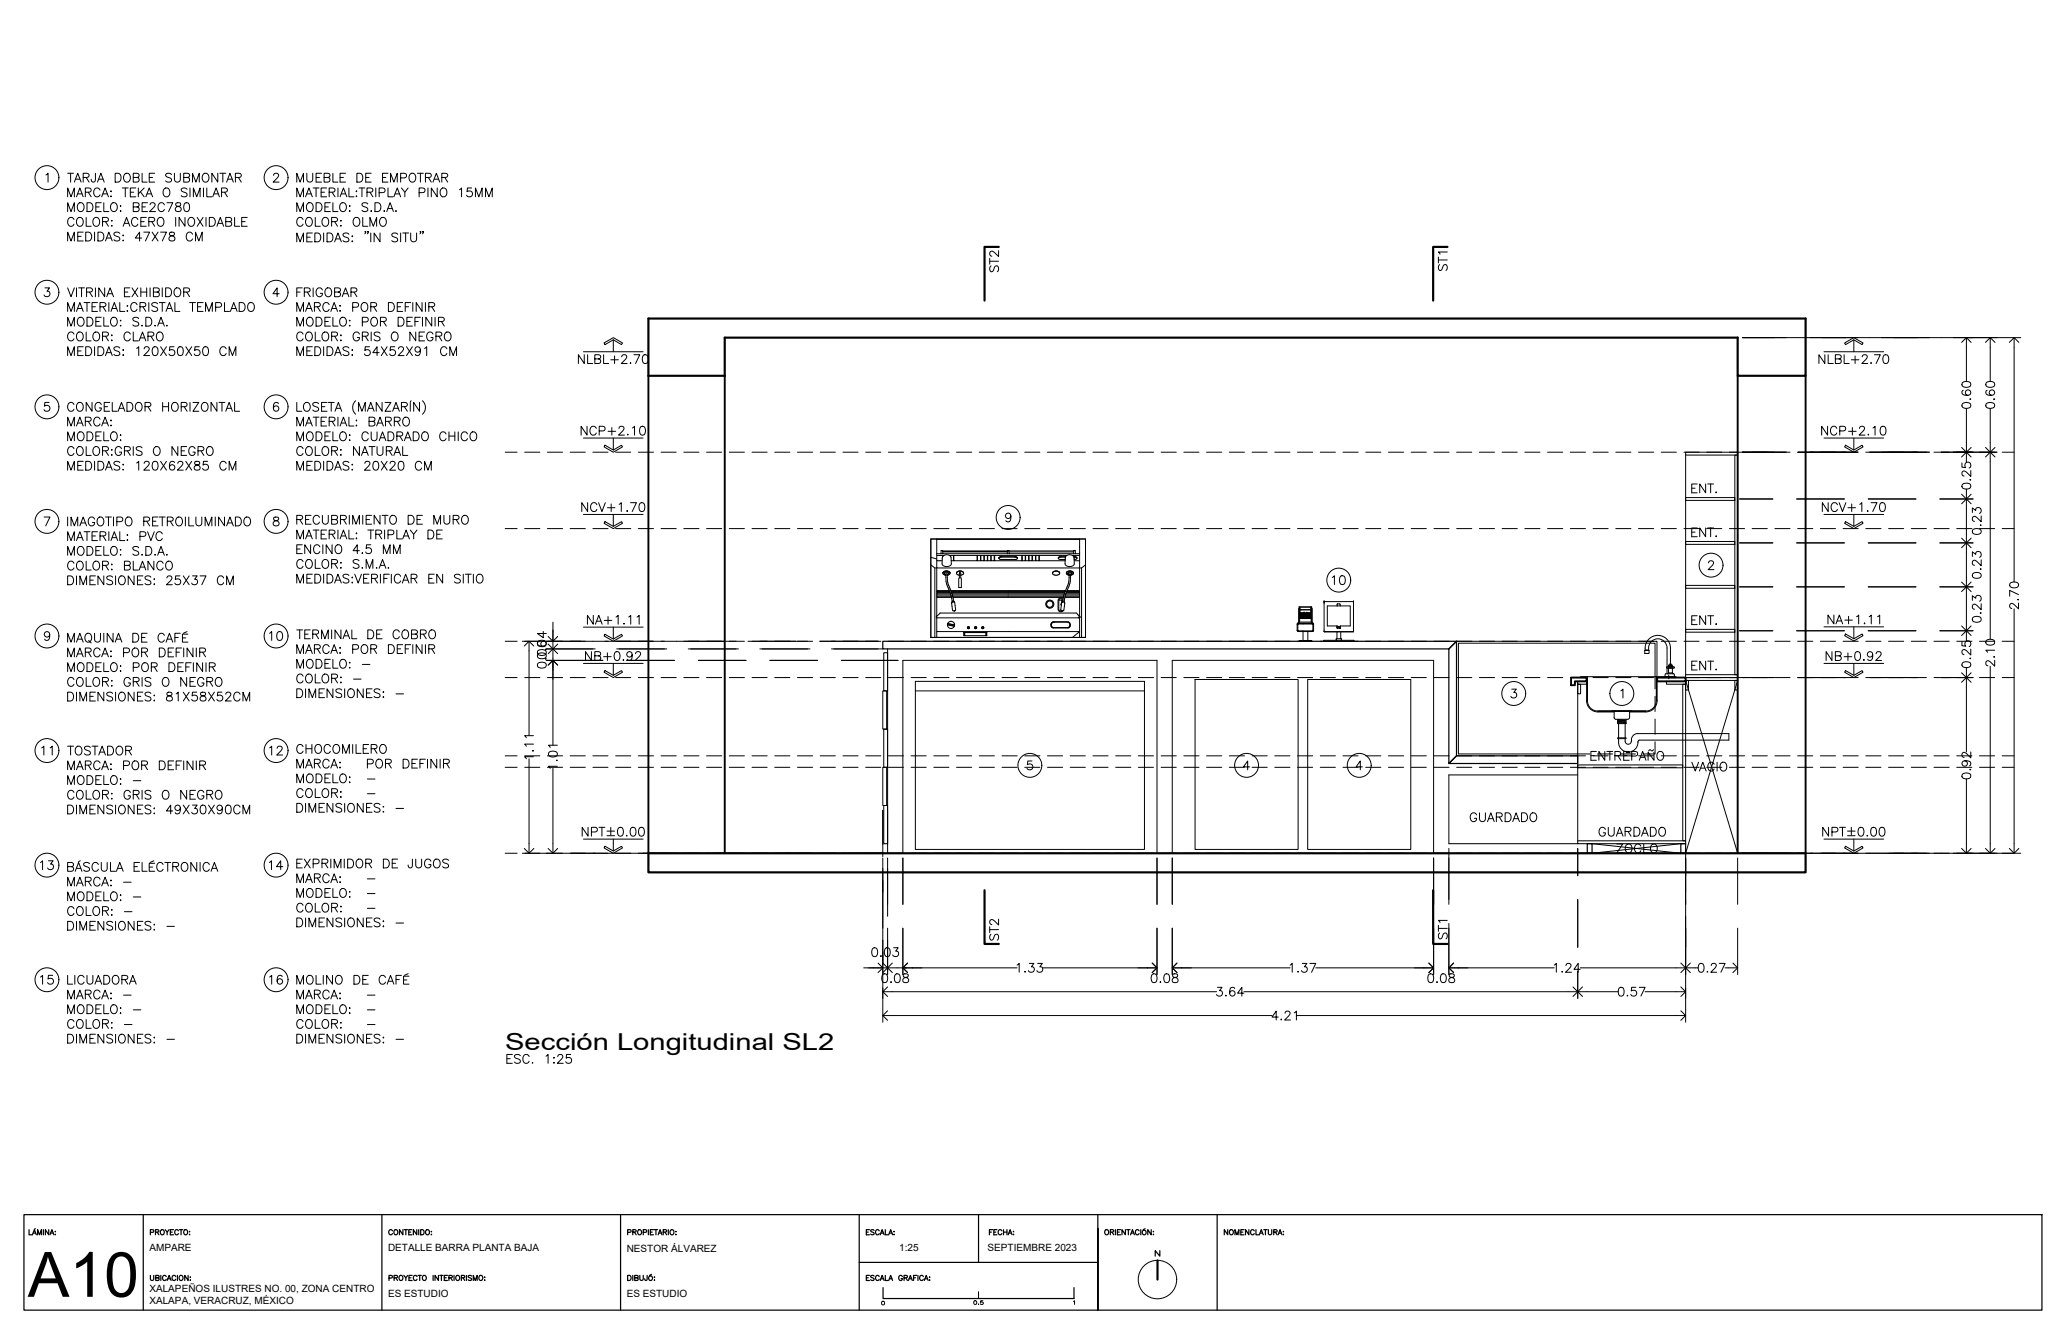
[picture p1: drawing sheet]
<svg xmlns="http://www.w3.org/2000/svg" width="432mm" height="279mm" viewBox="0 0 432 279" stroke-linecap="round" stroke-linejoin="round" font-family="sans-serif">
<defs><g id="words">
<text font-size="13.1" x="5.8" y="271.6">A10</text>
<g font-size="5.3">
<text x="210.6" y="58.2" transform="rotate(-90 210.6 58.2)">ST2</text>
<text x="278.3" y="123.8">10</text>
<text x="55.7" y="135.5">10</text>
<text x="121.7" y="139.7">NB+0.92</text>
<text x="381.7" y="139.7">NB+0.92</text>
<text x="332.3" y="160.5">ENTREPAÑO</text>
<text x="210.6" y="198.3" transform="rotate(-90 210.6 198.3)">ST2</text>
</g>
<g font-size="4.9">
<text x="304.4" y="57.9" transform="rotate(-90 304.4 57.9)">ST1</text>
<text x="120.3" y="77.3">NLBL+2.70</text>
<text x="380.3" y="77.3">NLBL+2.70</text>
<text x="121" y="92.4">NCP+2.10</text>
<text x="380.6" y="92.4">NCP+2.10</text>
<text x="353.5" y="104.4">ENT.</text>
<text x="121" y="108.3">NCV+1.70</text>
<text x="353.5" y="113.6">ENT.</text>
<text x="381" y="108.3">NCV+1.70</text>
<text x="122.1" y="131.9">NA+1.11</text>
<text x="353.5" y="131.9">ENT.</text>
<text x="382.1" y="131.9">NA+1.11</text>
<text x="353.5" y="141.5">ENT.</text>
<text x="7.8" y="159.5">11</text>
<text x="55.7" y="159.5">12</text>
<text x="353.5" y="162.6">VACIO</text>
<text x="307.3" y="173.2">GUARDADO</text>
<text x="334.1" y="176.4">GUARDADO</text>
<text x="338" y="179.9">ZOCLO</text>
<text x="7.8" y="183.4">13</text>
<text x="55.4" y="183.4">14</text>
<text x="304.4" y="197.9" transform="rotate(-90 304.4 197.9)">ST1</text>
<text x="7.8" y="207.4">15</text>
<text x="55.7" y="207.4">16</text>
<text x="105.8" y="219.9">Sección Longitudinal SL2</text>
</g>
<text font-size="3.5" x="203.2" y="274.5">0.5</text>
<g font-size="2.1">
<text x="31.3" y="262.1">AMPARE</text>
<text x="81.3" y="262.1">DETALLE BARRA PLANTA BAJA</text>
<text x="131.3" y="262.3">NESTOR ÁLVAREZ</text>
<text x="188.4" y="262.1">1:25</text>
<text x="206.9" y="262.1">SEPTIEMBRE 2023</text>
<text x="31.3" y="270.6">XALAPEÑOS ILUSTRES NO. 00, ZONA CENTRO</text>
<text x="31.3" y="273.1">XALAPA, VERACRUZ, MÉXICO</text>
<text x="81.3" y="271.6">ES ESTUDIO</text>
<text x="131.3" y="271.6">ES ESTUDIO</text>
</g>
</g></defs>
<!-- layer: A-TEXTOS 2 -->
<g fill="none" stroke="#000" stroke-width=".25">
<path d="M6.1 257.5v1.1h.6M6.8 258.6l.4-1.1 .4 1.1M7 258.3h.5M7.4 257.3l-.2 .2M7.9 258.6v-1.1l.4 1.1 .4-1.1v1.1M9.1 257.5v1.1M10.2 257.5v1.1l-.7-1.1v1.1M10.5 258.6l.4-1.1 .4 1.1M10.6 258.3h.5M11.6 257.9v.1zM11.6 258.5v.1zM31.5 258.1h.6l.1-.4-.7-.2v1.1"/>
<path d="M32.6 258.1l.6-.1v-.3l-.6-.2v1.1M32.9 258.1l.4 .5M33.7 257.7l.1-.1a.48 .48 0 0 1 .6 .5 .48 .48 0 0 1-.7 .4l-.1-.3zM34.6 257.5l.4 .6v.5M35.4 257.5l-.4 .6M35.7 258.1h.4M36.4 257.5h-.7v1.1h.7M37.4 257.8a.39 .39 0 0 0-.5-.3 .39 .39 0 0 0-.3 .5v.2a.39 .39 0 0 0 .3 .4 .39 .39 0 0 0 .5-.2M37.6 257.5h.7M37.9 257.5v1.1M38.6 257.7l.1-.1a.5 .5 0 0 1 .6 .5 .5 .5 0 0 1-.6 .5l-.2-.4zM39.7 258h.1z"/>
<path d="M39.7 258.6h.1zM82.2 257.8a.4 .4 0 0 0-.4-.3 .4 .4 0 0 0-.4 .5v.2a.4 .4 0 0 0 .4 .4 .4 .4 0 0 0 .4-.2M82.7 257.6a.48 .48 0 0 1 .7 .5 .48 .48 0 0 1-.8 .4l-.1-.5zM84.4 257.5v1.1l-.7-1.1v1.1M84.7 257.5h.7M85 257.5v1.1M85.6 258.1h.4M86.3 257.5h-.7v1.1h.7M87.3 257.5v1.1l-.7-1.1v1.1M87.7 257.5v1.1M88.1 257.5h.4a.58 .58 0 0 1 .4 .6 .58 .58 0 0 1-.4 .5h-.4zM89.3 257.7l.1-.1a.5 .5 0 0 1 .6 .5 .5 .5 0 0 1-.6 .5l-.2-.4z"/>
<path d="M90.3 258h.1zM90.3 258.6h.1zM131.5 258.1h.6l.1-.4-.7-.2v1.1M132.6 258.1l.6-.1v-.3l-.6-.2v1.1M132.9 258.1l.4 .5M133.8 257.6a.5 .5 0 0 1 .6 .5 .5 .5 0 0 1-.6 .5l-.2-.4zM134.8 258.1h.6v-.4l-.6-.2v1.1M135.8 257.5v1.1M136.2 258.1h.5M136.9 257.5h-.7v1.1h.7M137.1 257.5h.7M137.4 257.5v1.1"/>
<path d="M137.9 258.6l.4-1.1 .4 1.1M138 258.3h.5M138.9 258.1l.7-.1v-.3l-.7-.2v1.1M139.3 258.1l.4 .5M140 257.5v1.1M140.6 257.6a.5 .5 0 0 1 .6 .5 .5 .5 0 0 1-.6 .5l-.2-.4zM141.6 258.6h.1zM141.6 257.9v.1zM181.5 258.1h.4M182.2 257.5h-.7v1.1h.7M183.1 257.7l-.2-.2-.5 .2 .1 .3 .6 .3-.2 .3-.5-.1M184.2 257.8a.39 .39 0 0 0-.4-.3 .39 .39 0 0 0-.4 .5v.2a.39 .39 0 0 0 .4 .4 .39 .39 0 0 0 .4-.2"/>
<path d="M184.4 258.6l.4-1.1 .4 1.1M184.6 258.3h.5M185.5 257.5v1.1h.6M186.2 258.6l.4-1.1 .4 1.1M186.4 258.3h.5M187.3 258.6h.1zM187.3 257.9v.1zM207.3 258.1h.4M208 257.5h-.7v1.1M208.2 258.1h.4M208.9 257.5h-.7v1.1h.7M209.9 257.8a.4 .4 0 0 0-.5-.3 .4 .4 0 0 0-.3 .5v.2a.4 .4 0 0 0 .3 .4 .4 .4 0 0 0 .5-.2"/>
<path d="M210.2 258.1h.8M210.2 257.5v1.1M211 257.5v1.1M211.2 258.6l.4-1.1 .4 1.1M211.4 258.3h.5M212.3 258h.1zM212.3 258.6h.1zM231.6 257.6a.5 .5 0 0 1 .7 .5 .5 .5 0 0 1-.7 .5l-.2-.4zM232.6 258.1l.6-.1 .1-.3-.7-.2v1.1M233 258.1l.3 .5M233.7 257.5v1.1M234.1 258.1h.4"/>
<path d="M234.8 257.5h-.7v1.1h.7M235.8 257.5v1.1l-.7-1.1v1.1M236 257.5h.8M236.4 257.5v1.1M236.9 258.6l.4-1.1 .4 1.1M237 258.3h.5M238.6 257.8a.39 .39 0 0 0-.4-.3 .39 .39 0 0 0-.3 .5v.2a.39 .39 0 0 0 .3 .4 .39 .39 0 0 0 .4-.2M239 257.5v1.1M239.9 257.3l-.4 .2M241.2 257.5v1.1l-.7-1.1v1.1M241.6 257.9v.1zM241.6 258.5v.1z"/>
<path d="M257.2 257.5v1.1l-.7-1.1v1.1M257.8 257.6a.48 .48 0 0 1 .6 .5 .48 .48 0 0 1-.7 .4l-.1-.5zM258.7 258.6v-1.1l.5 1.1 .4-1.1v1.1M260 258.1h.4M260.6 257.5h-.6v1.1h.6M261.7 257.5v1.1l-.8-1.1v1.1M262.8 257.8a.39 .39 0 0 0-.5-.3 .39 .39 0 0 0-.3 .5v.2a.39 .39 0 0 0 .3 .4 .39 .39 0 0 0 .5-.2M263.1 257.5v1.1h.6M263.8 258.6l.5-1.1 .4 1.1M264 258.3h.5M264.8 257.5h.7M265.1 257.5v1.1"/>
<path d="M265.7 257.5v.8l.3 .3 .4-.1v-1M266.9 258.1l.6-.1v-.3l-.6-.2v1.1M267.2 258.1l.4 .5M267.8 258.6l.4-1.1 .4 1.1M267.9 258.3h.5M268.9 257.9h.1M268.9 258.5h.1M31.5 267.1v.8l.3 .3 .4-.2v-.9M32.6 267.6h.6l.1-.4-.7-.1v1.1l.7-.1v-.4l-.2-.1M33.7 267.1v1.1M34.8 267.4a.39 .39 0 0 0-.4-.3 .39 .39 0 0 0-.3 .4v.3a.39 .39 0 0 0 .3 .4 .39 .39 0 0 0 .4-.3M35 268.2l.4-1.1 .4 1.1"/>
<path d="M35.2 267.8h.5M36.8 267.4a.39 .39 0 0 0-.4-.3 .39 .39 0 0 0-.4 .4v.3a.39 .39 0 0 0 .4 .4 .39 .39 0 0 0 .4-.3M37.2 267.1v1.1M37.6 267.3l.1-.1a.48 .48 0 0 1 .7 .5 .48 .48 0 0 1-.8 .3zM39.4 267.1v1.1l-.7-1.1v1.1M39.9 267.5v.1zM39.9 268.1v.1zM81.5 267.7l.6-.1 .1-.4-.7-.1v1.1M82.6 267.6h.6v-.4l-.6-.1v1.1M82.9 267.6l.4 .6M83.7 267.3l.1-.1a.48 .48 0 0 1 .6 .5 .48 .48 0 0 1-.7 .3zM84.6 267.1l.4 .5v.6"/>
<path d="M85.4 267.1l-.4 .5M85.7 267.6h.4M86.3 267.1h-.6v1.1h.6M87.4 267.4a.4 .4 0 0 0-.5-.3 .4 .4 0 0 0-.3 .4v.3a.4 .4 0 0 0 .3 .4 .4 .4 0 0 0 .5-.3M87.6 267.1h.7M87.9 267.1v1.1M88.6 267.3l.1-.1a.48 .48 0 0 1 .6 .5 .48 .48 0 0 1-.7 .3zM90.7 267.1v1.1M91.9 267.1v1.1l-.8-1.1v1.1M92.1 267.1h.7M92.5 267.1v1.1M93.1 267.6h.4"/>
<path d="M93.7 267.1h-.6v1.1h.6M94.1 267.6h.6v-.4l-.6-.1v1.1M94.4 267.6l.4 .6M95.1 267.1v1.1M95.6 267.3l.1-.1a.48 .48 0 0 1 .6 .5 .48 .48 0 0 1-.7 .3l-.1-.2zM96.7 267.6h.6v-.4l-.6-.1v1.1M97 267.6l.4 .6M97.7 267.1v1.1M98.8 267.3l-.3-.2-.4 .2 .1 .2 .6 .3-.1 .3-.4 .1-.2-.2M99.2 268.2v-1.1l.4 1.1 .4-1.1v1.1M100.5 267.2a.48 .48 0 0 1 .7 .5 .48 .48 0 0 1-.8 .3l-.1-.5zM101.6 267.5h.1"/>
<path d="M101.6 268.1h.1M131.5 267.1h.4a.57 .57 0 0 1 .3 .6 .57 .57 0 0 1-.3 .5h-.4zM132.6 267.1v1.1M133 267.6h.6v-.4l-.6-.1v1.1l.6-.1 .1-.3-.3-.2M134 267.1v.8l.4 .3 .3-.2 .1-.9M135.6 267.1l-.1 1h-.3l-.1-.3M136.5 266.9l-.4 .2M137.1 267.5h.1zM137.1 268.1h.1zM181.5 267.6h.4M182.2 267.1h-.7v1.1h.7M183.1 267.3l-.2-.2-.5 .2 .1 .2 .6 .4-.2 .3-.5-.2"/>
<path d="M184.2 267.4a.39 .39 0 0 0-.4-.3 .39 .39 0 0 0-.4 .4v.3a.39 .39 0 0 0 .4 .4 .39 .39 0 0 0 .4-.3M184.4 268.2l.4-1.1 .4 1.1M184.6 267.8h.5M185.5 267.1v1.1h.6M186.2 268.2l.4-1.1 .4 1.1M186.4 267.8h.5M189.1 267.4a.39 .39 0 0 0-.5-.3 .39 .39 0 0 0-.3 .4v.3a.38 .38 0 0 0 .4 .4 .38 .38 0 0 0 .4-.4h-.3M189.4 267.6h.6l.1-.4-.7-.1v1.1M189.8 267.6l.3 .6M190.3 268.2l.4-1.1 .4 1.1M190.5 267.8h.5M191.4 267.6h.4"/>
<path d="M192.1 267.1h-.7v1.1M192.3 267.1v1.1M193.4 267.4a.4 .4 0 0 0-.4-.3 .4 .4 0 0 0-.3 .4v.3a.4 .4 0 0 0 .3 .4 .4 .4 0 0 0 .4-.3M193.6 268.2l.5-1.1 .4 1.1M193.8 267.8h.5M194.7 267.5h.1zM194.8 268.1v.1z"/>
<circle cx="239.7" cy="258.1" r=".47"/>
<circle cx="136.3" cy="267.7" r=".47"/>
</g>
<!-- layer: 0 -->
<path d="M5 254.4h422.8v20h-422.8zM30 254.4v20M80 254.4v20M130 254.4v20M180 254.4v20M205 254.4v10M230 254.4v20M255 254.4v20M180 264.4h50M230 274.4v-17.1v17.1" fill="none" stroke="#000" stroke-width=".25"/>
<!-- layer: A-SOLAPA -->
<g fill="none" stroke="#000" stroke-width=".21">
<path d="M224.9 272.6l.2-.2v.8"/>
<circle cx="185" cy="272.9" r=".37"/>
<circle cx="242.5" cy="268" r="4"/>
</g>
<path d="M185 269.7v2.3h40v-2.3M243 261.9v1.2l-1-1.2v1.2" fill="none" stroke="#000" stroke-width=".25"/>
<path d="M242.5 264v4" fill="none" stroke="#000" stroke-width=".46"/>
<!-- layer: A-PISOS -->
<path d="M185.2 136.7h.8v8h-.8zM185 144.7h.8v8h-.8zM185.2 152.7h.8v8h-.8zM185 160.7h.8v8h-.8zM185.2 168.7h.8v8h-.8z" fill="none" stroke="#000" stroke-width=".21"/>
<!-- layer: A-PROYECCIONES -->
<g fill="none" stroke="#000" stroke-width=".21">
<path d="M105.8 94.7h2.5M109.9 94.7h3.2M114.7 94.7h3.2M119.5 94.7h3.1M124.2 94.7h3.2M129 94.7h3.2M133.7 94.7h3.2M138.5 94.7h3.2M143.3 94.7h3.1M148 94.7h3.2M152.8 94.7h3.2M157.6 94.7h3.1"/>
<path d="M162.3 94.7h3.2M167.1 94.7h3.2M171.8 94.7h3.2M176.6 94.7h3.2M181.4 94.7h3.1M186.1 94.7h3.2M190.9 94.7h3.2M195.6 94.7h3.2M200.4 94.7h3.2M205.2 94.7h3.1M209.9 94.7h3.2M214.7 94.7h3.2"/>
<path d="M219.5 94.7h3.1M224.2 94.7h3.2M229 94.7h3.2M233.7 94.7h3.2M238.5 94.7h3.2M243.3 94.7h3.1M248 94.7h3.2M252.8 94.7h3.2M257.6 94.7h3.1M262.3 94.7h3.2M267.1 94.7h3.2M271.8 94.7h3.2"/>
<path d="M276.6 94.7h3.2M281.4 94.7h3.1M286.1 94.7h3.2M290.9 94.7h3.2M295.7 94.7h3.1M300.4 94.7h3.2M305.2 94.7h3.2M309.9 94.7h3.2M314.7 94.7h3.2M319.5 94.7h3.1M324.2 94.7h3.2M329 94.7h3.2"/>
<path d="M333.8 94.7h3.1M338.5 94.7h3.2M343.3 94.7h3.2M348 94.7h3.2M352.8 94.7h3.2M357.6 94.7h3.1M362.3 94.7h3.2M367.1 94.7h3.2M371.9 94.7h3.1M376.6 94.7h3.2M381.4 94.7h3.2M386.1 94.7h3.2"/>
<path d="M390.9 94.7h3.2M395.7 94.7h3.1M400.4 94.7h3.2M405.2 94.7h3.2M410 94.7h3.1M414.7 94.7h3.2M419.5 94.7h2.5M105.8 110.7h2.5M109.9 110.7h3.2M114.7 110.7h3.2M119.5 110.7h3.1M124.2 110.7h3.2"/>
<path d="M129 110.7h3.2M133.7 110.7h3.2M138.5 110.7h3.2M143.3 110.7h3.1M148 110.7h3.2M152.8 110.7h3.2M157.6 110.7h3.1M162.3 110.7h3.2M167.1 110.7h3.2M171.8 110.7h3.2M176.6 110.7h3.2M181.4 110.7h3.1"/>
<path d="M186.1 110.7h3.2M190.9 110.7h3.2M195.6 110.7h3.2M200.4 110.7h3.2M205.2 110.7h3.1M209.9 110.7h3.2M214.7 110.7h3.2M219.5 110.7h3.1M224.2 110.7h3.2M229 110.7h3.2M233.7 110.7h3.2M238.5 110.7h3.2"/>
<path d="M243.3 110.7h3.1M248 110.7h3.2M252.8 110.7h3.2M257.6 110.7h3.1M262.3 110.7h3.2M267.1 110.7h3.2M271.8 110.7h3.2M276.6 110.7h3.2M281.4 110.7h3.1M286.1 110.7h3.2M290.9 110.7h3.2M295.7 110.7h3.1"/>
<path d="M300.4 110.7h3.2M305.2 110.7h3.2M309.9 110.7h3.2M314.7 110.7h3.2M319.5 110.7h3.1M324.2 110.7h3.2M329 110.7h3.2M333.8 110.7h3.1M338.5 110.7h3.2M343.3 110.7h3.2M348 110.7h3.2M362.3 110.7h3.2"/>
<path d="M367.1 110.7h3.2M371.9 110.7h3.1M376.6 110.7h3.2M381.4 110.7h3.2M386.1 110.7h3.2M390.9 110.7h3.2M395.7 110.7h3.1M400.4 110.7h3.2M405.2 110.7h3.2M410 110.7h3.1M414.7 110.7h3.2M419.5 110.7h2.5"/>
<path d="M105.8 134.3h2.5M109.9 134.3h3.2M114.7 134.3h3.2M119.5 134.3h3.1M138.5 134.3h3.2M143.3 134.3h3.1M148 134.3h3.2M152.8 134.3h3.2M157.6 134.3h3.1M162.3 134.3h3.2M167.1 134.3h3.2M171.8 134.3h3.2"/>
<path d="M176.6 134.3h3.2M181.4 134.3h3.1M186.1 134.3h3.2M190.9 134.3h3.2M195.6 134.3h3.2M200.4 134.3h3.2M205.2 134.3h3.1M209.9 134.3h3.2M214.7 134.3h3.2M219.5 134.3h3.1M224.2 134.3h3.2M229 134.3h3.2"/>
<path d="M233.7 134.3h3.2M238.5 134.3h3.2M243.3 134.3h3.1M248 134.3h3.2M252.8 134.3h3.2M257.6 134.3h3.1M262.3 134.3h3.2M267.1 134.3h3.2M271.8 134.3h3.2M276.6 134.3h3.2M281.4 134.3h3.1M286.1 134.3h3.2"/>
<path d="M290.9 134.3h3.2M295.7 134.3h3.1M300.4 134.3h3.2M305.2 134.3h3.2M309.9 134.3h3.2M314.7 134.3h3.2M319.5 134.3h3.1M324.2 134.3h3.2M329 134.3h3.2M333.8 134.3h3.1M338.5 134.3h3.2M343.3 134.3h3.2"/>
<path d="M348 134.3h3.2M352.8 134.3h3.2M357.6 134.3h3.1M362.3 134.3h3.2M367.1 134.3h3.2M371.9 134.3h3.1M376.6 134.3h3.2M395.7 134.3h3.1M400.4 134.3h3.2M405.2 134.3h3.2M410 134.3h3.1M414.7 134.3h3.2"/>
<path d="M419.5 134.3h2.5M105.8 141.9h2.5M105.8 158.3h2.5M109.9 141.9h3.2M109.9 158.3h3.2M114.7 141.9h3.2M114.7 158.3h3.2M119.5 141.9h3.1M119.5 158.3h3.1M124.2 141.9h3.2M124.2 158.3h3.2M129 141.9h3.2"/>
<path d="M129 158.3h3.2M133.7 141.9h3.2M133.7 158.3h3.2M138.5 141.9h3.2M138.5 158.3h3.2M143.3 141.9h3.1M143.3 158.3h3.1M148 141.9h3.2M148 158.3h3.2M152.8 141.9h3.2M152.8 158.3h3.2M157.6 141.9h3.1"/>
<path d="M157.6 158.3h3.1M162.3 141.9h3.2M162.3 158.3h3.2M167.1 141.9h3.2M167.1 158.3h3.2M171.8 141.9h3.2M171.8 158.3h3.2M176.6 141.9h3.2M176.6 158.3h3.2M181.4 141.9h3.1M181.4 158.3h3.1M186.1 141.9h3.2"/>
<path d="M186.1 158.3h3.2M190.9 141.9h3.2M190.9 158.3h3.2M195.6 141.9h3.2M195.6 158.3h3.2M200.4 141.9h3.2M200.4 158.3h3.2M205.2 141.9h3.1M205.2 158.3h3.1M209.9 141.9h3.2M209.9 158.3h3.2M214.7 141.9h3.2"/>
<path d="M214.7 158.3h3.2M219.5 141.9h3.1M219.5 158.3h3.1M224.2 141.9h3.2M224.2 158.3h3.2M229 141.9h3.2M229 158.3h3.2M233.7 141.9h3.2M233.7 158.3h3.2M238.5 141.9h3.2M238.5 158.3h3.2M243.3 141.9h3.1"/>
<path d="M243.3 158.3h3.1M248 141.9h3.2M248 158.3h3.2M252.8 141.9h3.2M252.8 158.3h3.2M257.6 141.9h3.1M257.6 158.3h3.1M262.3 141.9h3.2M262.3 158.3h3.2M267.1 141.9h3.2M267.1 158.3h3.2M271.8 141.9h3.2"/>
<path d="M271.8 158.3h3.2M276.6 141.9h3.2M276.6 158.3h3.2M281.4 141.9h3.1M281.4 158.3h3.1M286.1 141.9h3.2M286.1 158.3h3.2M290.9 141.9h3.2M290.9 158.3h3.2M295.7 141.9h3.1M295.7 158.3h3.1M300.4 141.9h3.2"/>
<path d="M300.4 158.3h3.2M305.2 141.9h3.2M305.2 158.3h3.2M309.9 141.9h3.2M309.9 158.3h3.2M314.7 141.9h3.2M314.7 158.3h3.2M319.5 141.9h3.1M319.5 158.3h3.1M324.2 141.9h3.2M324.2 158.3h3.2M329 141.9h3.2"/>
<path d="M329 158.3h3.2M333.8 141.9h3.1M338.5 141.9h3.2M343.3 141.9h3.2M346.8 141.7v2.6M346.8 145.8v3.2M346.8 150.6v3.2M348 141.9h3.2M362.3 141.9h3.2M362.3 158.3h3.2M367.1 141.9h3.2M367.1 158.3h3.2"/>
<path d="M371.9 141.9h3.1M371.9 158.3h3.1M376.6 141.9h3.2M376.6 158.3h3.2M381.4 141.9h3.2M381.4 158.3h3.2M386.1 141.9h3.2M386.1 158.3h3.2M390.9 141.9h3.2M390.9 158.3h3.2M395.7 141.9h3.1M395.7 158.3h3.1"/>
<path d="M400.4 141.9h3.2M400.4 158.3h3.2M405.2 141.9h3.2M405.2 158.3h3.2M410 141.9h3.1M410 158.3h3.1M414.7 141.9h3.2M414.7 158.3h3.2M419.5 141.9h2.5M419.5 158.3h2.5M105.8 160.7h2.5M105.8 178.7h2.5"/>
<path d="M109.9 160.7h3.2M109.9 178.7h3.2M114.7 160.7h3.2M114.7 178.7h3.2M119.5 160.7h3.1M119.5 178.7h3.1M124.2 160.7h3.2M124.2 178.7h3.2M129 160.7h3.2M129 178.7h3.2M133.7 160.7h3.2M133.7 178.7h3.2"/>
<path d="M138.5 160.7h3.2M138.5 178.7h3.2M143.3 160.7h3.1M143.3 178.7h3.1M148 160.7h3.2M148 178.7h3.2M152.8 160.7h3.2M152.8 178.7h3.2M157.6 160.7h3.1M157.6 178.7h3.1M162.3 160.7h3.2M162.3 178.7h3.2"/>
<path d="M167.1 160.7h3.2M167.1 178.7h3.2M171.8 160.7h3.2M171.8 178.7h3.2M176.6 160.7h3.2M176.6 178.7h3.2M181.4 160.7h3.1M181.4 178.7h3.1M186.1 160.7h3.2M186.1 178.7h3.2M190.9 160.7h3.2M190.9 178.7h3.2"/>
<path d="M195.6 160.7h3.2M195.6 178.7h3.2M200.4 160.7h3.2M200.4 178.7h3.2M205.2 160.7h3.1M205.2 178.7h3.1M209.9 160.7h3.2M209.9 178.7h3.2M214.7 160.7h3.2M214.7 178.7h3.2M219.5 160.7h3.1M219.5 178.7h3.1"/>
<path d="M224.2 160.7h3.2M224.2 178.7h3.2M229 160.7h3.2M229 178.7h3.2M233.7 160.7h3.2M233.7 178.7h3.2M238.5 160.7h3.2M238.5 178.7h3.2M243.3 160.7h3.1M243.3 178.7h3.1M248 160.7h3.2M248 178.7h3.2"/>
<path d="M252.8 160.7h3.2M252.8 178.7h3.2M257.6 160.7h3.1M257.6 178.7h3.1M262.3 160.7h3.2M262.3 178.7h3.2M267.1 160.7h3.2M267.1 178.7h3.2M271.8 160.7h3.2M271.8 178.7h3.2M276.6 160.7h3.2M276.6 178.7h3.2"/>
<path d="M281.4 160.7h3.1M281.4 178.7h3.1M286.1 160.7h3.2M286.1 178.7h3.2M290.9 160.7h3.2M290.9 178.7h3.2M295.7 160.7h3.1M295.7 178.7h3.1M300.4 160.7h3.2M300.4 178.7h3.2M305.2 160.7h3.2M305.2 178.7h3.2"/>
<path d="M309.9 160.7h3.2M309.9 178.7h3.2M314.7 160.7h3.2M314.7 178.7h3.2M319.5 160.7h3.1M319.5 178.7h3.1M324.2 160.7h3.2M324.2 178.7h3.2M329 160.7h3.2M329 178.7h3.2M333.8 178.7h3.1M348 178.7h3.2"/>
<path d="M352.8 178.7h3.2M357.6 178.7h3.1M362.3 160.7h3.2M362.3 178.7h3.2M367.1 160.7h3.2M367.1 178.7h3.2M371.9 160.7h3.1M371.9 178.7h3.1M376.6 160.7h3.2M376.6 178.7h3.2M381.4 160.7h3.2M381.4 178.7h3.2"/>
<path d="M386.1 160.7h3.2M386.1 178.7h3.2M390.9 160.7h3.2M390.9 178.7h3.2M395.7 160.7h3.1M395.7 178.7h3.1M400.4 160.7h3.2M400.4 178.7h3.2M405.2 160.7h3.2M405.2 178.7h3.2M410 160.7h3.1M410 178.7h3.1"/>
<path d="M414.7 160.7h3.2M414.7 178.7h3.2M419.5 160.7h2.5M419.5 178.7h2.5"/>
</g>
<!-- layer: A-MUROS -->
<path d="M135.8 78.7v100M151.8 78.7v100M364.1 78.7v100M378.3 78.7v100" fill="none" stroke="#000" stroke-width=".4"/>
<!-- layer: A-LOSA -->
<path d="M135.8 66.7h242.5v12h-14.2v-8h-212.3v8h-16zM135.8 178.7h242.5v4h-242.5z" fill="none" stroke="#000" stroke-width=".46"/>
<!-- layer: A-TEXTOS 3 -->
<g fill="none" stroke="#000" stroke-width=".21">
<path d="M9.6 36.6l.5-.3v1.8M14.2 36.3h1.2M14.8 36.3v1.8M15.6 38.1l.7-1.8 .7 1.8M15.8 37.5h.9M17.4 37.2l1.1-.1 .2-.5-.5-.3h-.8v1.8M18.1 37.2l.6 .9M20 36.3l-.1 1.7-.3 .1h-.3l-.2-.6M20.4 38.1l.7-1.8 .7 1.8M20.7 37.5h.9M21 39.8a.68 .68 0 0 0-.8-.4 .68 .68 0 0 0-.6 .7v.4a.68 .68 0 0 0 .6 .7 .68 .68 0 0 0 .8-.4M24.1 36.3h.6a.99 .99 0 0 1 .7 .9 .99 .99 0 0 1-.7 .9h-.6z"/>
<path d="M25.6 39.4h1.3M26.1 36.6a.77 .77 0 0 1 1-.2 .77 .77 0 0 1 .2 1 .71 .71 0 0 1-.7 .8 .71 .71 0 0 1-.7-.8zM26.2 39.4v1.8M27.9 37.2l1.1-.1 .1-.3v-.3l-.4-.2h-.8v1.8h.8a.49 .49 0 0 0 .5-.4 .49 .49 0 0 0-.5-.5M28.4 39.4h-1.1v1.8h1.1M29 39.4v1.8M29.8 36.3v1.8h1M30.2 39.4l-1.2 1.2M31.3 37.2h.7M32.4 36.3h-1.1v1.8h1.1M34.3 39.6a.69 .69 0 0 1 .8-.2 .69 .69 0 0 1 .5 .7v.4a.7 .7 0 0 1-.7 .7 .7 .7 0 0 1-.7-.7zM35.9 36.6a.69 .69 0 0 0-.6-.3 .69 .69 0 0 0-.6 .4l.2 .3 .9 .3a.44 .44 0 0 1 0 .8 .85 .85 0 0 1-1.1-.2"/>
<path d="M36.5 36.3v1.3a.63 .63 0 0 0 .7 .5 .63 .63 0 0 0 .6-.5v-1.3M38.5 37.2l1-.1 .2-.3-.1-.3-.3-.2h-.8v1.8h.8a.49 .49 0 0 0 .4-.4 .49 .49 0 0 0-.4-.5M39.2 39.6a.69 .69 0 0 0-.7-.3 .69 .69 0 0 0-.5 .5l.1 .3 .9 .3a.44 .44 0 0 1 0 .7 .85 .85 0 0 1-1-.1M39.8 39.4v1.8M40.3 38.1v-1.8l.7 1.8 .8-1.8v1.8M42.6 39.4v1.8M42.7 36.4a.92 .92 0 0 1 1.1 .6 .92 .92 0 0 1-.6 1.1 .97 .97 0 0 1-.9-.6 .97 .97 0 0 1 .4-1.1zM43.3 39.4v1.8h1.1M45.6 36.3v1.8l-1.2-1.8v1.8M46.1 36.3h1.2M46.7 36.3v1.8M47.5 38.1l.7-1.8 .7 1.8"/>
<path d="M47.7 37.5h.9M49.3 37.2l1.1-.1 .2-.3-.1-.3-.4-.2h-.8v1.8M49.9 37.2l.7 .9M57.3 36.7l.4-.4 .6 .2a.55 .55 0 0 1-.2 .8l-.9 .8h1.3M62.2 38.1v-1.8l.7 1.8 .7-1.8v1.8M64.3 36.3v1.3a.63 .63 0 0 0 .6 .5 .63 .63 0 0 0 .6-.5v-1.3M65.6 39.4h1.2M66.2 37.2h.7M66.2 39.4v1.8M67.4 36.3h-1.2v1.8h1.2M67.9 37.2l1.1-.1 .1-.3-.1-.3-.3-.2h-.8v1.8h.8a.49 .49 0 0 0 .5-.4 .49 .49 0 0 0-.5-.5M68.4 39.4h-1.1v1.8h1.1"/>
<path d="M69.7 36.3v1.8h1.1M70.8 39.4v1.8M71.2 37.2h.8M72.4 36.3h-1.2v1.8h1.2M73.1 39.4v1.8h1.1M74.8 36.3h.6a.99 .99 0 0 1 .6 .9 .99 .99 0 0 1-.6 .9h-.6zM75.2 39.4h1.2M75.8 39.4v1.8M76.6 37.2h.7M77.8 36.3h-1.2v1.8h1.2M78.7 39.4v1.8M80.1 37.2h.7"/>
<path d="M81.3 36.3h-1.2v1.8h1.2M81.3 39.4v1.8h1M81.8 38.1v-1.8l.7 1.8 .7-1.8v1.8M83.9 37.3h.8a.49 .49 0 0 0 .5-.5 .49 .49 0 0 0-.5-.5h-.8v1.8M84.1 39.4l.7 .9v.9M85.5 39.4l-.7 .9M86 36.4a.92 .92 0 0 1 1.1 .6 .92 .92 0 0 1-.5 1.1 .97 .97 0 0 1-.9-.6 .97 .97 0 0 1 .3-1.1zM87.5 36.3h1.2M88.1 36.3v1.8M89.1 37.2l1.1-.1 .2-.3-.1-.3-.4-.2h-.8v1.8M89.7 39.4v1.8M89.7 37.2l.7 .9"/>
<path d="M90.7 38.1l.7-1.8 .7 1.8M91 37.5h.9M91.6 39.4v1.8l-1.2-1.8v1.8M92.4 39.6a.68 .68 0 0 1 .8-.2 .68 .68 0 0 1 .4 .7v.4a.7 .7 0 0 1-.7 .7 .7 .7 0 0 1-.7-.7zM92.6 37.2l1-.1 .2-.5-.4-.3h-.8v1.8M93.2 37.2l.6 .9M96.3 39.7l.4-.3v1.8M98.8 39.4h-.9v.8a.65 .65 0 0 1 .9 0 .65 .65 0 0 1-.1 .9 .65 .65 0 0 1-.9-.2M14.2 41.2v-1.8l.7 1.8 .7-1.8v1.8M14.2 44.3v-1.8l.7 1.8 .7-1.8v1.8M14.2 50.5v-1.9l.7 1.9 .7-1.9v1.9M15.5 46a.68 .68 0 0 0-.8-.5 .68 .68 0 0 0-.5 .7 .77 .77 0 0 0 .2 1 .77 .77 0 0 0 1-.1l.1-.2"/>
<path d="M16 41.2l.7-1.8 .7 1.8M16.3 40.6h.9M16.3 49.5h.7M16.4 42.7a.68 .68 0 0 1 .8-.2 .68 .68 0 0 1 .4 .7v.4a.7 .7 0 0 1-.7 .7 .7 .7 0 0 1-.7-.7zM16.4 45.6a.92 .92 0 0 1 1.1 .7 .92 .92 0 0 1-.6 1.1 .97 .97 0 0 1-.9-.7 .97 .97 0 0 1 .4-1.1zM17.4 48.6h-1.1v1.9h1.1M17.9 40.3l1-.1 .2-.3-.1-.4-.3-.1h-.8v1.8M18 48.6h.6a.99 .99 0 0 1 .6 .9 .99 .99 0 0 1-.6 1h-.6zM18.1 45.5v1.9h1M18.2 42.5h.6a.98 .98 0 0 1 .7 .9 .98 .98 0 0 1-.7 .9h-.6zM18.5 40.3l.6 .9M19.6 45.8a.76 .76 0 0 1 1-.1 .76 .76 0 0 1 .3 1 .7 .7 0 0 1-.7 .7 .7 .7 0 0 1-.7-.7z"/>
<path d="M19.8 48.6v1.9M20.1 43.3h.7M20.5 48.6h.6a.99 .99 0 0 1 .7 .9 .99 .99 0 0 1-.7 1h-.6zM21.2 42.5h-1.1v1.8h1.1M21.3 41.2l.7-1.8 .7 1.8M21.5 46.4l1-.1 .2-.4-.4-.4h-.8v1.9M21.6 40.6h.9M21.7 42.5v1.8h1.1M22.1 50.5l.7-1.9 .7 1.9M22.1 46.4l.6 1M22.4 49.9h.9M23.2 40.1h.1z"/>
<path d="M23.2 41.1h.1zM23.3 42.7a.68 .68 0 0 1 .8-.2 .68 .68 0 0 1 .5 .7v.4a.7 .7 0 0 1-.7 .7 .7 .7 0 0 1-.7-.7zM23.4 46.2v.1zM23.4 47.2v.2zM25.1 48.9a.69 .69 0 0 0-.7-.3 .69 .69 0 0 0-.5 .5l.1 .2 .9 .4a.44 .44 0 0 1 0 .7 .85 .85 0 0 1-1-.2M25.2 43.2h.2zM25.3 44.1v.2zM25.7 49.3h.2zM25.7 50.4h.2zM25.8 47.4l.7-1.9 .7 1.9M26.1 46.8h.8M27.3 40.3h.7"/>
<path d="M27.9 43.3h1.1l.1-.3v-.4l-.4-.1h-.8v1.8h.8a.49 .49 0 0 0 .5-.5 .49 .49 0 0 0-.5-.5M28.9 46a.68 .68 0 0 0-.8-.5 .68 .68 0 0 0-.5 .7 .77 .77 0 0 0 .2 1 .77 .77 0 0 0 1-.1l.1-.2M29.4 40.2l.8 1M29.5 46.4h.7M29.7 49.9h-1.3l.8-1.3v1.9M29.8 43.3h.7M30.1 48.6h1.2l-.8 1.9M30.6 41.2l.7-1.8 .7 1.8M30.6 45.5h-1.1v1.9h1.1M30.8 40.6h.9M30.9 42.5h-1.1v1.8h1.1M31.2 46.4l1-.1 .2-.2-.1-.4-.3-.2h-.8v1.9"/>
<path d="M31.4 42.9l.4-.4 .6 .1a.56 .56 0 0 1-.2 .8l-.9 .9h1.3M31.8 46.4l.6 1M31.9 48.6l1.2 1.9M33.1 45.8a.68 .68 0 0 1 .8-.2 .68 .68 0 0 1 .4 .6v.5a.7 .7 0 0 1-.7 .7 .7 .7 0 0 1-.7-.7zM33.1 48.6l-1.2 1.9M33.6 48.6h1.3l-.9 1.9M34.4 42.9a.68 .68 0 0 0-.7-.4 .68 .68 0 0 0-.6 .7v.4a.68 .68 0 0 0 .6 .7 .68 .68 0 0 0 .7-.4M35 42.5h1.2l-.9 1.8M35.6 48.7a.37 .37 0 0 0 .2 .6 .66 .66 0 0 1 .7 .3 .66 .66 0 0 1 0 .8l-.7 .1a.53 .53 0 0 1-.4-.6 .53 .53 0 0 1 .5-.5l.4-.1a.38 .38 0 0 0 .2-.6zM36.8 45.5v1.9M36.9 42.5a.37 .37 0 0 0 .2 .7 .67 .67 0 0 1 .7 .2 .67 .67 0 0 1 0 .8l-.6 .1a.53 .53 0 0 1-.5-.6 .53 .53 0 0 1 .6-.4l.3-.1a.37 .37 0 0 0 .2-.7zM38.8 42.5a.61 .61 0 0 1 .8 .3 .94 .94 0 0 1-.6 1.5 1.19 1.19 0 0 1-.2-1.8z"/>
<path d="M38.8 45.5v1.9l-1.3-1.9v1.9M39.7 45.6a.92 .92 0 0 1 1.1 .7 .92 .92 0 0 1-.6 1.1 .97 .97 0 0 1-.9-.7 .97 .97 0 0 1 .4-1.1zM40.3 49.1a.67 .67 0 0 0-.7-.5 .67 .67 0 0 0-.6 .7v.5a.68 .68 0 0 0 .6 .7 .68 .68 0 0 0 .7-.5M40.5 41.2v-1.8l.7 1.8 .7-1.8v1.8M41 50.5v-1.9l.7 1.9 .7-1.9v1.9M41.3 45.5l1.2 1.9M42.5 45.5l-1.2 1.9M43.2 45.5v1.9M43.9 45.5h.6a.99 .99 0 0 1 .6 1 .99 .99 0 0 1-.6 .9h-.6zM44.6 41.2l.7-1.8 .7 1.8M44.8 40.6h.9M45.4 47.4l.8-1.9 .7 1.9"/>
<path d="M45.7 46.8h.9M46.4 40.3l1.1-.1 .1-.3v-.4l-.4-.1h-.8v1.8M47 40.3l.6 .9M47.3 46.4l1.1-.1 .1-.2-.1-.4-.3-.2h-.8v1.9h.8a.49 .49 0 0 0 .5-.5 .49 .49 0 0 0-.5-.5M49.1 45.5v1.9h1.1M50.6 46.4h.8M51.8 45.5h-1.2v1.9h1.2M62.2 41.2v-1.8l.7 1.8 .7-1.8v1.8M62.2 44.3v-1.8l.7 1.8 .7-1.8v1.8M62.2 50.7v-1.9l.7 1.9 .7-1.9v1.9M63.5 46a.67 .67 0 0 0-.8-.5 .67 .67 0 0 0-.5 .7v.5a.67 .67 0 0 0 .5 .7 .67 .67 0 0 0 .8-.5M64 41.2l.7-1.8 .7 1.8"/>
<path d="M64.2 45.8a.77 .77 0 0 1 1-.1 .77 .77 0 0 1 .2 1 .71 .71 0 0 1-.7 .7 .71 .71 0 0 1-.7-.7zM64.3 40.6h.9M64.3 49.7h.7M64.5 42.5a.92 .92 0 0 1 1.2 .7 .92 .92 0 0 1-.6 1.1 .97 .97 0 0 1-.9-.7 .97 .97 0 0 1 .3-1.1zM65.4 48.8h-1.1v1.9h1.1M66 48.8h.6a.99 .99 0 0 1 .6 .9 .99 .99 0 0 1-.6 1h-.6zM66.1 45.5v1.9h1M66.2 42.5h.6a.99 .99 0 0 1 .7 .9 .99 .99 0 0 1-.7 .9h-.6zM67.3 40.3h.7M67.8 45.6a.92 .92 0 0 1 1.1 .7 .92 .92 0 0 1-.6 1.1 .97 .97 0 0 1-.9-.7 .97 .97 0 0 1 .4-1.1zM67.8 48.8v1.9M68.1 43.3h.7"/>
<path d="M68.5 48.8h.6a.99 .99 0 0 1 .7 .9 .99 .99 0 0 1-.7 1h-.6zM69 40.3l1-.1 .2-.3-.1-.4-.4-.1h-.7v1.8M69.2 42.5h-1.1v1.8h1.1M69.5 46.4l1-.1 .2-.2-.1-.4-.3-.2h-.8v1.9M69.6 40.3l.6 .9M69.7 42.5v1.8h1.1M70.1 50.7l.7-1.9 .7 1.9M70.1 46.4l.6 1M70.4 50h.8M71.2 41.2l.8-1.8 .7 1.8M71.3 42.7a.68 .68 0 0 1 .8-.2 .68 .68 0 0 1 .5 .7v.4a.7 .7 0 0 1-.7 .7 .7 .7 0 0 1-.7-.7zM71.3 46.2h.2z"/>
<path d="M71.3 47.3h.2zM71.5 40.6h.9M73.1 49.1a.7 .7 0 0 0-.7-.3 .7 .7 0 0 0-.5 .4l.1 .3 .9 .4 .2 .5a.82 .82 0 0 1-1.2 0M73.2 43.2h.2zM73.2 44.2h.2zM73.8 49.4v.2zM73.8 50.5v.2zM74.3 45.6a.92 .92 0 0 1 1.1 .7 .92 .92 0 0 1-.5 1.1 .97 .97 0 0 1-1-.7 .97 .97 0 0 1 .4-1.1zM74.6 40.1h.2zM74.6 41.1h.2zM76 45.5v1.9h1.1M76.6 48.5h-.2h.2l-.2 .5"/>
<path d="M76.9 40.3l1-.1 .2-.3-.1-.4-.3-.1h-.8v1.8M77.1 42.7a.69 .69 0 0 0-.7-.3 .69 .69 0 0 0-.6 .5l.2 .3 .9 .3a.43 .43 0 0 1 0 .7 .83 .83 0 0 1-1.1-.2M77.2 48.5h-.2h.2l-.2 .5M77.5 47.4v-1.9l.7 1.9 .7-1.9v1.9M77.5 40.3l.6 .9M77.7 48.8v1.9M77.8 44.1v.2zM78.6 42.5h.6a.99 .99 0 0 1 .6 .9 .99 .99 0 0 1-.6 .9h-.6zM79.4 40.3h.8a.49 .49 0 0 0 .5-.4 .49 .49 0 0 0-.5-.5h-.8v1.8M79.6 48.8v1.9l-1.2-1.9v1.9M79.7 45.8a.77 .77 0 0 1 1-.1 .77 .77 0 0 1 .2 1 .71 .71 0 0 1-.7 .7 .71 .71 0 0 1-.7-.7zM80.5 44.1v.2z"/>
<path d="M81 44.3l.7-1.8 .7 1.8M81.3 43.7h.9M82.5 41.2l.7-1.8 .7 1.8M82.8 40.6h.9M83 44.1v.2zM83.3 49.1a.69 .69 0 0 0-.7-.3 .69 .69 0 0 0-.5 .4l.2 .3 .8 .4a.44 .44 0 0 1 0 .7 .85 .85 0 0 1-1-.2M83.9 48.8v1.9M84.4 48.8h1.2M85 48.8v1.9M86 48.8v1.3a.63 .63 0 0 0 .7 .6 .63 .63 0 0 0 .6-.6v-1.3M87.8 40.3h.8a.49 .49 0 0 0 .5-.4 .49 .49 0 0 0-.5-.5h-.8v1.8M88.2 48.5h-.2h.2l-.2 .5"/>
<path d="M88.7 48.5h-.2h.2l-.2 .5M99.6 41.2v-1.8l.7 1.8 .7-1.8v1.8M101.7 41.2v-1.8l.7 1.8 .7-1.8v1.8M9.4 60.3h1l-.6 .7a.61 .61 0 0 1 .5 1 .61 .61 0 0 1-1.1-.2M14.2 60.3l.7 1.8 .7-1.8M14.2 65.2v-1.8l.7 1.8 .7-1.8v1.8M14.2 68.3v-1.8l.7 1.8 .7-1.8v1.8M14.2 74.5v-1.9l.7 1.9 .7-1.9v1.9M15.5 70a.68 .68 0 0 0-.8-.5 .68 .68 0 0 0-.5 .7v.5a.68 .68 0 0 0 .5 .7 .68 .68 0 0 0 .8-.4M16 65.2l.7-1.8 .7 1.8M16 60.3v1.8M16.3 64.6h.9"/>
<path d="M16.3 73.5h.7M16.4 66.7a.69 .69 0 0 1 .8-.2 .69 .69 0 0 1 .4 .7v.4a.7 .7 0 0 1-.7 .7 .7 .7 0 0 1-.7-.7zM16.4 69.6a.92 .92 0 0 1 1.1 .7 .92 .92 0 0 1-.6 1.1 .97 .97 0 0 1-.9-.7 .97 .97 0 0 1 .4-1.1zM16.5 60.3h1.2M17.1 60.3v1.8M17.4 72.6h-1.1v1.9h1.1M17.6 63.4h1.2M18 72.6h.6a.99 .99 0 0 1 .6 .9 .99 .99 0 0 1-.6 1h-.6zM18.1 69.5v1.9h1M18.1 61.2l1.1-.1 .2-.3-.1-.3-.4-.2h-.8v1.8M18.2 66.5h.6a.99 .99 0 0 1 .7 .9 .99 .99 0 0 1-.7 .9h-.6zM18.2 63.4v1.8"/>
<path d="M18.8 61.2l.6 .9M19.3 64.3h.7M19.6 69.8a.68 .68 0 0 1 .8-.2 .68 .68 0 0 1 .5 .6v.5a.7 .7 0 0 1-.7 .7 .7 .7 0 0 1-.7-.7zM19.8 72.6v1.9M20 60.3v1.8M20.1 67.3h.7M20.4 63.4h-1.1v1.8h1.1M20.5 72.6h.6a.99 .99 0 0 1 .7 .9 .99 .99 0 0 1-.7 1h-.6zM21 64.3l1-.1 .2-.5-.5-.3h-.7v1.8M21.2 66.5h-1.1v1.8h1.1M21.5 70.4l1-.1 .2-.4-.4-.4h-.8v1.9M21.6 64.3l.6 .9"/>
<path d="M21.7 66.5v1.8h1.1M21.9 60.3v1.8l-1.2-1.8v1.8M22.1 74.5l.7-1.9 .7 1.9M22.1 70.4l.6 1M22.4 62.1l.7-1.8 .7 1.8M22.4 73.9h.9M22.6 61.5h.9M22.8 63.4v1.8M23.3 65.2l.7-1.8 .7 1.8M23.3 66.7a.68 .68 0 0 1 .8-.2 .68 .68 0 0 1 .5 .7v.4a.7 .7 0 0 1-.7 .7 .7 .7 0 0 1-.7-.7zM23.3 70.2h.2zM23.3 71.3h.2z"/>
<path d="M23.5 64.6h.9M25.1 63.4v1.8h1.1M25.1 72.9a.69 .69 0 0 0-.7-.3 .69 .69 0 0 0-.5 .5l.1 .2 .9 .4a.44 .44 0 0 1 0 .7 .85 .85 0 0 1-1-.2M25.2 67.2h.2zM25.2 68.2h.2zM25.8 73.2v.2zM25.8 74.3v.2zM26.1 61.2h.7M26.7 64v.2zM26.7 65v.2zM27.2 60.3h-1.1v1.8h1.1M27.3 70a.68 .68 0 0 0-.8-.5 .68 .68 0 0 0-.5 .7v.5a.68 .68 0 0 0 .5 .7 .68 .68 0 0 0 .8-.4"/>
<path d="M27.7 60.3l1.2 1.8M27.9 69.5v1.9h1.1M28.6 73l.5-.4v1.9M28.7 63.8a.68 .68 0 0 0-.8-.4 .68 .68 0 0 0-.5 .7v.4a.68 .68 0 0 0 .5 .7 .68 .68 0 0 0 .8-.4M28.9 60.3l-1.2 1.8M29.1 66.7a.7 .7 0 0 0-.7-.3 .7 .7 0 0 0-.6 .5l.2 .3 .9 .3 .2 .5a.82 .82 0 0 1-1.3 0M29.1 71.4l.8-1.9 .7 1.9M29.3 64.3l1.1-.1 .2-.3-.1-.3-.4-.2h-.8v1.8M29.4 70.8h.9M29.5 61.2h1.2M29.5 60.3v1.8M29.7 68.2h.2z"/>
<path d="M29.9 64.3l.7 .9M30.2 73.1l.4-.5 .6 .2a.58 .58 0 0 1-.2 .8l-.9 .9h1.2M30.6 66.5h.6a.99 .99 0 0 1 .6 .9 .99 .99 0 0 1-.6 .9h-.6zM30.7 60.3v1.8M31 70.4l1.1-.1 .1-.4-.4-.4h-.8v1.9M31.2 63.4v1.8M31.4 60.3v1.8M31.6 70.4l.6 1M32.1 61.2l1.1-.1 .2-.3-.1-.3-.4-.2h-.8v1.8h.8a.49 .49 0 0 0 .5-.4 .49 .49 0 0 0-.5-.5M32.1 72.7a.62 .62 0 0 1 .9 .3 .93 .93 0 0 1-.6 1.5 1.19 1.19 0 0 1-.3-1.8zM32.4 68.2h.2zM32.9 69.8a.68 .68 0 0 1 .8-.2 .68 .68 0 0 1 .5 .6v.5a.7 .7 0 0 1-.7 .7 .7 .7 0 0 1-.7-.7z"/>
<path d="M33 63.6a.7 .7 0 0 0-.6-.3 .7 .7 0 0 0-.6 .5l.2 .3 .9 .3 .1 .6a.82 .82 0 0 1-1.2 0M33 68.3l.7-1.8 .7 1.8M33.3 67.7h.9M33.4 63.4h1.2M33.6 72.6l1.3 1.9M34 60.3v1.8M34 63.4v1.8M34.7 60.3h.6a.99 .99 0 0 1 .7 .9 .99 .99 0 0 1-.7 .9h-.6zM34.8 65.2l.7-1.8 .7 1.8M34.9 68.2h.2zM34.9 72.6l-1.3 1.9M35.1 64.6h.8"/>
<path d="M36.5 72.6h-.9l-.1 .8a.65 .65 0 0 1 1 0 .65 .65 0 0 1-.1 1 .65 .65 0 0 1-1-.3M36.6 63.4v1.8h1.1M36.8 60.4a.92 .92 0 0 1 1.1 .6 .92 .92 0 0 1-.6 1.1 .97 .97 0 0 1-.9-.6 .97 .97 0 0 1 .4-1.1zM37.4 72.7a.61 .61 0 0 1 .9 .3 .93 .93 0 0 1-.6 1.5 1.19 1.19 0 0 1-.3-1.8zM38.5 61.2l1-.1 .2-.3-.1-.3-.3-.2h-.8v1.8M38.9 72.6l1.3 1.9M39.1 61.2l.6 .9M39.7 63.4h1.3M40.2 72.6l-1.3 1.9M40.3 63.4v1.8M41.4 64.3h.7M41.8 72.6h-.9l-.1 .8a.65 .65 0 0 1 1 0 .65 .65 0 0 1-.2 1 .65 .65 0 0 1-.9-.3"/>
<path d="M42.5 63.4h-1.1v1.8h1.1M42.7 72.7a.6 .6 0 0 1 .9 .3 .93 .93 0 0 1-.6 1.5 1.19 1.19 0 0 1-.3-1.8zM43.1 65.2v-1.8l.7 1.8 .7-1.8v1.8M45.2 64.3h.8a.49 .49 0 0 0 .4-.4 .49 .49 0 0 0-.4-.5h-.8v1.8M47 63.4v1.8h1.1M47.4 73.1a.68 .68 0 0 0-.8-.5 .68 .68 0 0 0-.5 .7 .77 .77 0 0 0 .2 1 .77 .77 0 0 0 1-.1l.1-.2M48 74.5v-1.9l.7 1.9 .7-1.9v1.9M48.3 65.2l.7-1.8 .7 1.8M48.5 64.6h.9M50.1 63.4h.6a.99 .99 0 0 1 .7 .9 .99 .99 0 0 1-.7 .9h-.6zM52 63.6a.76 .76 0 0 1 1.1-.1 .76 .76 0 0 1 .2 1 .7 .7 0 0 1-.7 .7 .7 .7 0 0 1-.7-.7zM58.5 61.5h-1.3l.9-1.2v1.8"/>
<path d="M62.2 65.2v-1.8l.7 1.8 .7-1.8v1.8M62.2 68.3v-1.8l.7 1.8 .7-1.8v1.8M62.2 74.5v-1.9l.7 1.9 .7-1.9v1.9M62.2 61.2h.7M63.3 60.3h-1.1v1.8M63.5 70a.68 .68 0 0 0-.8-.5 .68 .68 0 0 0-.5 .7v.5a.67 .67 0 0 0 .5 .7 .67 .67 0 0 0 .8-.4M63.8 61.2l1-.1 .2-.3-.1-.3-.4-.2h-.7v1.8M64 65.2l.7-1.8 .7 1.8M64.2 69.8a.68 .68 0 0 1 .8-.2 .68 .68 0 0 1 .4 .6v.5a.71 .71 0 0 1-.7 .7 .71 .71 0 0 1-.7-.7zM64.3 64.6h.9M64.3 73.5h.7M64.4 61.2l.6 .9"/>
<path d="M64.5 66.5a.88 .88 0 0 1 1.1 .4 .88 .88 0 0 1-.2 1.1 .68 .68 0 0 1-.7 .3 .68 .68 0 0 1-.5-.7l.1-.7zM65.4 72.6h-1.1v1.9h1.1M65.6 60.3v1.8M65.9 64.3l1-.1 .2-.5-.4-.3h-.8v1.8M66 72.6h.6a.99 .99 0 0 1 .6 .9 .99 .99 0 0 1-.6 1h-.6zM66.1 69.5v1.9h1M66.2 66.5h.6a.99 .99 0 0 1 .7 .9 .99 .99 0 0 1-.7 .9h-.6zM66.5 64.3l.6 .9M67.5 60.7a.68 .68 0 0 0-.7-.4 .68 .68 0 0 0-.6 .7v.4a.66 .66 0 0 0 .7 .8 .66 .66 0 0 0 .6-.8h-.4M67.8 69.6a.92 .92 0 0 1 1.1 .7 .92 .92 0 0 1-.6 1.1 .97 .97 0 0 1-.9-.7 .97 .97 0 0 1 .4-1.1zM67.8 72.6v1.9M68.1 67.3h.7"/>
<path d="M68.3 60.6a.68 .68 0 0 1 .7-.3 .68 .68 0 0 1 .5 .7v.4a.7 .7 0 0 1-.7 .8 .7 .7 0 0 1-.7-.8zM68.5 72.6h.6a.99 .99 0 0 1 .7 .9 .99 .99 0 0 1-.7 1h-.6zM69 63.8a.68 .68 0 0 0-.8-.4 .68 .68 0 0 0-.6 .7v.4a.68 .68 0 0 0 .6 .7 .68 .68 0 0 0 .8-.4M69.2 66.5h-1.1v1.8h1.1M69.3 65.2l.7-1.8 .7 1.8M69.5 70.4l1-.1 .2-.2-.1-.4-.3-.2h-.8v1.9M69.6 64.6h.9M69.7 66.5v1.8h1.1M70.1 61.2l1.1-.1 .1-.3-.1-.3-.3-.2h-.8v1.8h.8a.49 .49 0 0 0 .4-.4 .49 .49 0 0 0-.4-.5M70.1 74.5l.7-1.9 .7 1.9M70.1 70.4l.6 1M70.4 73.9h.8"/>
<path d="M71.2 64v.2zM71.2 65v.2zM71.3 66.7a.69 .69 0 0 1 .8-.2 .69 .69 0 0 1 .5 .7v.4a.7 .7 0 0 1-.7 .7 .7 .7 0 0 1-.7-.7zM71.3 70.2h.2zM71.3 71.3h.2zM71.7 62.1l.7-1.8 .7 1.8M72 61.5h.8M73.1 72.9a.7 .7 0 0 0-.7-.3 .7 .7 0 0 0-.5 .5l.1 .2 .9 .4 .2 .5a.82 .82 0 0 1-1.2 0M73.2 67.2h.2zM73.2 68.2h.2zM73.5 61.2l1.1-.1 .2-.3-.1-.3-.4-.2h-.8v1.8M73.8 73.2v.2z"/>
<path d="M73.8 74.3v.2zM73.9 64.3h.8a.49 .49 0 0 0 .4-.4 .49 .49 0 0 0-.4-.5h-.8v1.8M74.2 61.2l.6 .9M75.3 70a.68 .68 0 0 0-.8-.5 .68 .68 0 0 0-.5 .7v.5a.66 .66 0 0 0 .6 .7 .66 .66 0 0 0 .7-.7h-.4M75.9 67.4h.8a.49 .49 0 0 0 .5-.5 .49 .49 0 0 0-.5-.4h-.8v1.8M75.9 70.4l1.1-.1 .2-.4-.5-.4h-.8v1.9M76 63.5a.92 .92 0 0 1 1.1 .6 .92 .92 0 0 1-.6 1.1 .97 .97 0 0 1-.9-.7 .97 .97 0 0 1 .4-1zM76.5 70.4l.7 1M77.4 72.6h-.9l-.1 .8a.65 .65 0 0 1 1 0 .65 .65 0 0 1-.1 1 .65 .65 0 0 1-.9-.3M77.7 64.3l1-.1 .2-.3-.1-.3-.3-.2h-.8v1.8M77.8 69.5v1.9M77.9 66.7a.69 .69 0 0 1 .7-.2 .69 .69 0 0 1 .5 .7v.4a.7 .7 0 0 1-.7 .7 .7 .7 0 0 1-.7-.7z"/>
<path d="M78.3 64.3l.6 .9M79.4 73.9h-1.3l.9-1.3v1.9M79.6 69.8a.7 .7 0 0 0-1.2 .2l.2 .2 .8 .4 .2 .5a.82 .82 0 0 1-1.2 0M79.7 67.3l1.1-.1 .1-.4-.4-.3h-.8v1.8M79.9 72.6l1.2 1.9M80.3 67.3l.6 1M81.1 72.6l-1.2 1.9M81.4 63.4h.6a.99 .99 0 0 1 .6 .9 .99 .99 0 0 1-.6 .9h-.6zM82.2 69.8a.68 .68 0 0 1 .7-.2 .68 .68 0 0 1 .5 .6v.5a.71 .71 0 0 1-.7 .7 .71 .71 0 0 1-.7-.7zM82.7 72.6h-.9l-.1 .8a.66 .66 0 0 1 1 0 .66 .66 0 0 1-.1 1 .66 .66 0 0 1-1-.3M83.2 64.3h.7M83.4 66.5h.6a.99 .99 0 0 1 .7 .9 .99 .99 0 0 1-.7 .9h-.6z"/>
<path d="M83.5 73.1l.3-.5 .7 .2a.56 .56 0 0 1-.2 .8l-.9 .9h1.2M84.4 63.4h-1.2v1.8h1.2M84.9 64.3h.7M85.2 72.6l1.2 1.9M85.2 67.3h.8M86 63.4h-1.1v1.8M86.4 66.5h-1.2v1.8h1.2M86.4 72.6l-1.2 1.9M86.5 63.4v1.8M86.9 67.3h.7M87.1 69.5v1.9l-1.2-1.9v1.9M87.8 70.4h.7"/>
<path d="M88.1 66.5h-1.2v1.8M88.1 73.2a.57 .57 0 0 1-.8 .5 .57 .57 0 0 1-.2-.9 .57 .57 0 0 1 .9 .1 1.27 1.27 0 0 1-.5 1.6l-.4-.1-.1-.2M88.4 63.4v1.8l-1.2-1.8v1.8M88.5 66.5v1.8M89 69.5h-1.2v1.9h1.2M89 73l.4-.4v1.9M89.1 63.4v1.8M89.8 64.3l1.1-.1 .2-.5-.5-.3h-.8v1.8M90.5 66.5v1.8l-1.3-1.8v1.8M90.5 64.3l.6 .9M90.7 70a.68 .68 0 0 0-.8-.5 .68 .68 0 0 0-.5 .7v.5a.66 .66 0 0 0 .7 .7 .66 .66 0 0 0 .6-.7h-.4M91.2 66.5v1.8"/>
<path d="M91.3 70.4l1.1-.1 .2-.2-.1-.4-.4-.2h-.8v1.9M91.9 67.3l1-.1 .2-.2-.1-.4-.3-.1h-.8v1.8M91.9 70.4l.7 1M92.5 67.3l.6 1M93.3 69.8a.68 .68 0 0 1 .7-.2 .68 .68 0 0 1 .5 .6v.5a.7 .7 0 0 1-.7 .7 .7 .7 0 0 1-.7-.7zM93.6 73.1a.68 .68 0 0 0-.8-.5 .68 .68 0 0 0-.5 .7 .77 .77 0 0 0 .2 1 .77 .77 0 0 0 1-.1l.1-.2M94.2 74.5v-1.9l.7 1.9 .8-1.9v1.9M10.3 84.3h-.9l-.1 .8a.66 .66 0 0 1 1 0 .66 .66 0 0 1-.1 .9 .66 .66 0 0 1-1-.2M14.2 89.2v-1.8l.7 1.8 .7-1.8v1.8M14.2 92.3v-1.8l.7 1.8 .7-1.8v1.8M14.2 98.5v-1.9l.7 1.9 .7-1.9v1.9M15.5 84.7a.68 .68 0 0 0-.8-.4 .68 .68 0 0 0-.5 .7v.4a.68 .68 0 0 0 .5 .7 .68 .68 0 0 0 .8-.4"/>
<path d="M15.5 94a.68 .68 0 0 0-.8-.5 .68 .68 0 0 0-.5 .7v.5a.68 .68 0 0 0 .5 .7 .68 .68 0 0 0 .8-.4M16 89.2l.7-1.8 .7 1.8M16.3 88.6h.9M16.3 97.5h.7M16.4 84.4a.88 .88 0 0 1 1 .4 .88 .88 0 0 1-.1 1.1 .68 .68 0 0 1-.8 .2 .68 .68 0 0 1-.5-.7l.1-.7zM16.4 90.7a.76 .76 0 0 1 1-.1 .76 .76 0 0 1 .2 1 .7 .7 0 0 1-.7 .7 .7 .7 0 0 1-.7-.7zM16.4 93.6a.88 .88 0 0 1 1 .4 .88 .88 0 0 1-.1 1.1 .68 .68 0 0 1-.8 .3 .68 .68 0 0 1-.5-.7l.1-.7zM17.4 96.6h-1.1v1.9h1.1M17.9 88.3l1-.1 .2-.3-.1-.4-.3-.1h-.8v1.8M18 96.6h.6a.98 .98 0 0 1 .6 .9 .98 .98 0 0 1-.6 1h-.6zM18.1 93.5v1.9h1M18.2 90.5h.6a.99 .99 0 0 1 .7 .9 .99 .99 0 0 1-.7 .9h-.6z"/>
<path d="M18.5 88.3l.6 .9M19.3 84.3v1.8l-1.2-1.8v1.8M19.6 93.8a.69 .69 0 0 1 .8-.2 .69 .69 0 0 1 .5 .6v.5a.7 .7 0 0 1-.7 .7 .7 .7 0 0 1-.7-.7zM19.8 96.6v1.9M20.1 91.3h.7M20.5 96.6h.6a.98 .98 0 0 1 .7 .9 .98 .98 0 0 1-.7 1h-.6zM21 87.8a.68 .68 0 0 0-.8-.4 .68 .68 0 0 0-.6 .7v.4a.68 .68 0 0 0 .6 .7 .68 .68 0 0 0 .8-.4M21.2 84.7a.68 .68 0 0 0-.8-.4 .68 .68 0 0 0-.5 .7v.4a.66 .66 0 0 0 .7 .8 .66 .66 0 0 0 .6-.8h-.4M21.2 90.5h-1.1v1.8h1.1M21.3 89.2l.7-1.8 .7 1.8M21.5 94.4l1-.1 .2-.4-.4-.4h-.8v1.9M21.6 88.6h.9"/>
<path d="M21.7 90.5v1.8h1.1M21.8 85.2h.7M22.1 98.5l.7-1.9 .7 1.9M22.1 94.4l.6 1M22.4 97.9h.9M23 84.3h-1.2v1.8h1.2M23.2 88.1h.1zM23.2 89.1h.1zM23.3 90.7a.68 .68 0 0 1 .8-.2 .68 .68 0 0 1 .5 .7v.4a.7 .7 0 0 1-.7 .7 .7 .7 0 0 1-.7-.7zM23.3 94.2h.2zM23.3 95.3h.2zM23.5 84.3v1.8h1.1"/>
<path d="M24.7 86.1l.8-1.8 .7 1.8M25 85.5h.9M25.1 96.9a.69 .69 0 0 0-.7-.3 .69 .69 0 0 0-.5 .5l.1 .2 .9 .4a.43 .43 0 0 1 0 .7 .87 .87 0 0 1-1-.2M25.3 91.1v.1zM25.3 92.1v.2zM25.5 94a.68 .68 0 0 0-.8-.5 .68 .68 0 0 0-.6 .7v.5a.66 .66 0 0 0 .7 .7 .66 .66 0 0 0 .7-.7h-.5M25.7 97.3h.2zM25.7 98.4h.2zM26.1 94.4l1-.1 .2-.4-.4-.4h-.8v1.9M26.6 84.3h.6a.99 .99 0 0 1 .6 .9 .99 .99 0 0 1-.6 .9h-.6zM26.7 94.4l.6 1M27.9 93.5v1.9"/>
<path d="M28.5 84.6a.69 .69 0 0 1 .8-.3 .69 .69 0 0 1 .5 .7v.4a.71 .71 0 0 1-.7 .8 .71 .71 0 0 1-.7-.8zM28.6 97l.5-.4v1.9M29.8 93.8a.7 .7 0 0 0-.7-.3 .7 .7 0 0 0-.6 .5l.2 .2 .9 .4 .2 .5a.82 .82 0 0 1-1.3 0M30.2 97.1l.4-.5 .6 .2a.58 .58 0 0 1-.2 .8l-.9 .9h1.2M30.4 85.2l1-.1 .2-.3-.1-.3-.3-.2h-.8v1.8M31 85.2l.6 .9M32.1 96.7a.62 .62 0 0 1 .9 .3 .93 .93 0 0 1-.6 1.5 1.17 1.17 0 0 1-.3-1.8zM32.3 93.8a.68 .68 0 0 1 .8-.2 .68 .68 0 0 1 .4 .6v.5a.7 .7 0 0 1-.7 .7 .7 .7 0 0 1-.7-.7zM33.6 96.6l1.3 1.9M34.1 85.2h1.2M34.1 84.3v1.8M34.9 96.6l-1.3 1.9"/>
<path d="M35.3 84.3v1.8M36.1 84.6a.68 .68 0 0 1 .8-.3 .68 .68 0 0 1 .4 .7v.4a.7 .7 0 0 1-.7 .8 .7 .7 0 0 1-.7-.8zM36.5 96.9a.54 .54 0 0 0-.7-.2 1.1 1.1 0 0 0 .2 1.8 .57 .57 0 0 0 .6-.6 .57 .57 0 0 0-.5-.6 .57 .57 0 0 0-.6 .6M37.3 93.5v1.9l-1.3-1.9v1.9M37.3 97.1l.3-.5 .6 .2a.58 .58 0 0 1-.2 .8l-.8 .9h1.2M38 85.2l1-.1 .2-.3-.1-.3-.3-.2h-.8v1.8M38 94.4h.7M38.6 85.2l.6 .9M38.9 96.6l1.3 1.9M39.1 93.5h-1.1v1.9h1.1M39.8 84.3v1.8M40.2 96.6l-1.3 1.9"/>
<path d="M40.4 84.3h1.3l-1.3 1.8h1.3M40.9 94a.67 .67 0 0 0-.8-.5 .67 .67 0 0 0-.6 .7v.5a.66 .66 0 0 0 .7 .7 .66 .66 0 0 0 .7-.7h-.5M40.9 96.7a.37 .37 0 0 0 .1 .6 .67 .67 0 0 1 .8 .3 .67 .67 0 0 1 0 .8l-.7 .1a.53 .53 0 0 1-.4-.6 .53 .53 0 0 1 .5-.5l.4-.1a.37 .37 0 0 0 .2-.6zM41.5 94.4l1-.1 .2-.2-.1-.4-.3-.2h-.8v1.9M42.1 94.4l.6 1M42.4 84.6a.68 .68 0 0 1 .7-.3 .68 .68 0 0 1 .5 .7v.4a.7 .7 0 0 1-.7 .8 .7 .7 0 0 1-.7-.8zM43.5 96.6h-.9l-.1 .8a.65 .65 0 0 1 1 0 .65 .65 0 0 1-.1 1 .65 .65 0 0 1-1-.3M43.6 93.6a.88 .88 0 0 1 1.1 .4 .88 .88 0 0 1-.2 1.1 .68 .68 0 0 1-.8 .3 .68 .68 0 0 1-.5-.7l.1-.7zM45.4 84.3v1.8l-1.2-1.8v1.8M45.9 84.3h1.2M46.5 84.3v1.8M47.3 86.1l.7-1.8 .7 1.8"/>
<path d="M47.4 97.1a.68 .68 0 0 0-.8-.5 .68 .68 0 0 0-.5 .7v.5a.68 .68 0 0 0 .5 .7 .68 .68 0 0 0 .8-.5M47.6 85.5h.8M48 98.5v-1.9l.7 1.9 .7-1.9v1.9M49.1 84.3v1.8h1.1M58.3 84.6a.53 .53 0 0 0-.8-.2 1.06 1.06 0 0 0 .4 1.7 .57 .57 0 0 0 .5-.5 .57 .57 0 0 0-.5-.6 .57 .57 0 0 0-.6 .5M62.2 84.3v1.8h1M62.2 89.2v-1.8l.7 1.8 .7-1.8v1.8M62.2 92.3v-1.8l.7 1.8 .7-1.8v1.8M62.2 98.5v-1.9l.7 1.9 .7-1.9v1.9M63.5 94a.67 .67 0 0 0-.8-.5 .67 .67 0 0 0-.5 .7v.5a.68 .68 0 0 0 .5 .7 .68 .68 0 0 0 .8-.4M63.8 84.6a.69 .69 0 0 1 .7-.3 .69 .69 0 0 1 .5 .7v.4a.7 .7 0 0 1-.7 .8 .7 .7 0 0 1-.7-.8zM64 89.2l.7-1.8 .7 1.8"/>
<path d="M64.2 93.8a.69 .69 0 0 1 .8-.2 .69 .69 0 0 1 .4 .6v.5a.71 .71 0 0 1-.7 .7 .71 .71 0 0 1-.7-.7zM64.3 88.6h.9M64.3 97.5h.7M64.5 90.5a.92 .92 0 0 1 1.2 .7 .92 .92 0 0 1-.6 1.1 .97 .97 0 0 1-.9-.7 .97 .97 0 0 1 .3-1.1zM65.4 96.6h-1.1v1.9h1.1M65.6 87.4h1.2M66 96.6h.6a.99 .99 0 0 1 .6 1 .99 .99 0 0 1-.6 .9h-.6zM66.1 93.5v1.9h1M66.2 90.5h.6a.99 .99 0 0 1 .7 .9 .99 .99 0 0 1-.7 .9h-.6zM66.2 87.4v1.8M66.7 84.6a.69 .69 0 0 0-.6-.3 .69 .69 0 0 0-.6 .4l.2 .3 .9 .3a.44 .44 0 0 1 0 .8 .86 .86 0 0 1-1.1-.2M67.3 88.3h.7"/>
<path d="M67.4 85.2h.7M67.8 93.6a.88 .88 0 0 1 1.1 .4 .88 .88 0 0 1-.2 1.1 .68 .68 0 0 1-.8 .3 .68 .68 0 0 1-.4-.7v-.7zM67.8 96.6v1.9M68.1 91.3h.7M68.4 87.4h-1.1v1.8h1.1M68.5 84.3h-1.1v1.8h1.1M68.5 96.6h.6a.99 .99 0 0 1 .7 1 .99 .99 0 0 1-.7 .9h-.6zM68.8 84.3h1.2M69 88.3l1-.1 .2-.3-.1-.4-.4-.1h-.7v1.8M69.2 90.5h-1.1v1.8h1.1M69.4 84.3v1.8M69.5 94.4l1-.1 .2-.2-.1-.4-.3-.2h-.8v1.9"/>
<path d="M69.6 88.3l.6 .9M69.7 90.5v1.8h1.1M70.1 98.5l.7-1.9 .7 1.9M70.1 94.4l.6 1M70.2 86.1l.7-1.8 .7 1.8M70.4 97.9h.8M70.5 85.5h.8M70.8 87.4v1.8M71.2 89.2l.8-1.8 .7 1.8M71.3 90.7a.77 .77 0 0 1 1-.1 .77 .77 0 0 1 .3 1 .7 .7 0 0 1-.7 .7 .7 .7 0 0 1-.7-.7zM71.3 94.2h.2zM71.3 95.3h.2z"/>
<path d="M71.5 88.6h.9M73.1 87.4v1.8h1.1M73.1 96.9a.7 .7 0 0 0-1.2 .2l.1 .2 .9 .4 .2 .5a.82 .82 0 0 1-1.2 0M73.3 91.1v.1zM73.3 92.1v.2zM73.7 97.3h.2zM73.8 98.3v.2zM74.5 83.9a1.9 1.9 0 0 0 0 2.9M74.6 88.1h.2zM74.6 89.1h.2zM75.1 86.1v-1.8l.7 1.8 .7-1.8v1.8M75.3 93.5v1.9l-1.2-1.9v1.9"/>
<path d="M75.7 95.4l.7-1.9 .8 1.9M76 94.8h.9M76.4 97.1l.4-.5 .6 .2a.58 .58 0 0 1-.2 .8l-.8 .9h1.2M77 86.1l.7-1.8 .7 1.8M77.2 90.9a.68 .68 0 0 0-.8-.4 .68 .68 0 0 0-.6 .7v.4a.68 .68 0 0 0 .6 .7 .68 .68 0 0 0 .8-.4M77.2 85.5h.9M77.3 88.3l1.1-.1 .2-.3-.1-.4-.4-.1h-.8v1.8h.8a.49 .49 0 0 0 .5-.5 .49 .49 0 0 0-.5-.4M77.3 93.5h1.3M77.8 90.5v1.3a.62 .62 0 0 0 .6 .5 .62 .62 0 0 0 .6-.5v-1.3M77.9 93.5v1.9M78.4 96.7a.6 .6 0 0 1 .9 .3 .94 .94 0 0 1-.7 1.5 1.19 1.19 0 0 1-.2-1.8zM78.9 89.2l.7-1.8 .7 1.8"/>
<path d="M79 93.5v1.4a.63 .63 0 0 0 .6 .5 .63 .63 0 0 0 .6-.5v-1.4M79.2 88.6h.9M79.4 92.3l.7-1.8 .7 1.8M79.7 91.7h.9M79.9 96.6l1.2 1.9M80.1 84.3v1.8l-1.3-1.8v1.8M80.7 84.3h1.2l-1.2 1.8h1.2M80.8 88.3l1-.1 .2-.3-.1-.4-.3-.1h-.8v1.8M80.9 94.4l1.1-.1 .2-.2-.1-.4-.4-.2h-.8v1.9M81.1 96.6l-1.2 1.9M81.3 90.5h.6a.99 .99 0 0 1 .6 .9 .99 .99 0 0 1-.6 .9h-.6zM81.4 88.3l.6 .9"/>
<path d="M81.6 94.4l.6 1M81.7 97.1l.4-.5 .6 .2a.58 .58 0 0 1-.2 .8l-.9 .9h1.3M82.3 86.1l.7-1.8 .7 1.8M82.5 95.4l.7-1.9 .7 1.9M82.5 85.5h.9M82.6 88.3l1.1-.1 .1-.3v-.4l-.4-.1h-.8v1.8M82.8 94.8h.9M83.1 91.3l1.1-.1 .2-.2-.1-.4-.4-.1h-.8v1.8M83.2 88.3l.6 .9M83.7 96.7a.61 .61 0 0 1 .9 .3 .94 .94 0 0 1-.7 1.5 1.19 1.19 0 0 1-.2-1.8zM83.8 91.3l.6 1M84.1 85.2l1.1-.1 .1-.5-.4-.3h-.8v1.8"/>
<path d="M84.4 93.5v1.9h1M84.7 87.5a.92 .92 0 0 1 1.1 .6 .92 .92 0 0 1-.6 1.1 .97 .97 0 0 1-.9-.7 .97 .97 0 0 1 .4-1zM84.7 92.3l.7-1.8 .7 1.8M84.7 85.2l.6 .9M85 91.7h.9M86 84.3v1.8M86.1 83.9l-.1 .2M86.6 90.5h.6a.99 .99 0 0 1 .6 .9 .99 .99 0 0 1-.6 .9h-.6zM87.9 84.3v1.8l-1.2-1.8v1.8M88.3 97.1a.68 .68 0 0 0-.7-.5 .68 .68 0 0 0-.6 .7v.5a.68 .68 0 0 0 .6 .7 .68 .68 0 0 0 .7-.5M88.5 83.9a1.88 1.88 0 0 1 0 2.9M88.5 90.7a.76 .76 0 0 1 1-.1 .76 .76 0 0 1 .2 1 .7 .7 0 0 1-.7 .7 .7 .7 0 0 1-.7-.7z"/>
<path d="M89 98.5v-1.9l.7 1.9 .7-1.9v1.9M93.5 90.9a.68 .68 0 0 0-.8-.4 .68 .68 0 0 0-.6 .7v.4a.68 .68 0 0 0 .6 .7 .68 .68 0 0 0 .8-.4M94.1 91.3h1.2M94.1 90.5v1.8M95.3 90.5v1.8M96 90.5v1.8M97.9 90.9a.68 .68 0 0 0-.7-.4 .68 .68 0 0 0-.6 .7 .76 .76 0 0 0 .2 1 .76 .76 0 0 0 1.1-.2v-.1M98.8 90.5a.92 .92 0 0 1 1.1 .7 .92 .92 0 0 1-.6 1.1 .97 .97 0 0 1-.9-.7 .97 .97 0 0 1 .4-1.1zM9.2 108.3h1.3l-.9 1.8M14.2 113.2v-1.8l.7 1.8 .7-1.8v1.8M14.2 116.3v-1.8l.7 1.8 .7-1.8v1.8M14.2 108.3v1.8"/>
<path d="M14.9 110.1v-1.8l.7 1.8 .7-1.8v1.8M15.5 118a.68 .68 0 0 0-.8-.5 .68 .68 0 0 0-.5 .7 .77 .77 0 0 0 .2 1 .77 .77 0 0 0 1-.1l.1-.2M16 113.2l.7-1.8 .7 1.8M16.3 112.6h.9M16.4 114.7a.68 .68 0 0 1 .8-.2 .68 .68 0 0 1 .4 .7v.4a.7 .7 0 0 1-.7 .7 .7 .7 0 0 1-.7-.7zM16.4 117.6a.92 .92 0 0 1 1.1 .7 .92 .92 0 0 1-.6 1.1 .97 .97 0 0 1-.9-.7 .97 .97 0 0 1 .4-1.1zM16.7 110.1l.7-1.8 .7 1.8M17 109.5h.9M17.6 111.4h1.2M18.1 117.5v1.9h1M18.2 114.5h.6a.98 .98 0 0 1 .7 .9 .98 .98 0 0 1-.7 .9h-.6zM18.2 111.4v1.8"/>
<path d="M19.3 112.3h.7M19.6 117.8a.76 .76 0 0 1 1-.1 .76 .76 0 0 1 .3 1 .7 .7 0 0 1-.7 .7 .7 .7 0 0 1-.7-.7zM19.8 108.7a.68 .68 0 0 0-.8-.4 .68 .68 0 0 0-.5 .7 .77 .77 0 0 0 .2 1 .77 .77 0 0 0 1-.1l.1-.5h-.4M20.1 115.3h.7M20.4 111.4h-1.1v1.8h1.1M20.7 108.4a.92 .92 0 0 1 1.1 .6 .92 .92 0 0 1-.6 1.1 .97 .97 0 0 1-.9-.7 .97 .97 0 0 1 .4-1zM21 112.3l1-.1 .2-.5-.5-.3h-.7v1.8M21.2 114.5h-1.1v1.8h1.1M21.5 118.4l1-.1 .2-.4-.4-.4h-.8v1.9M21.6 112.3l.6 .9M21.7 114.5v1.8h1.1M22.1 108.3h1.2"/>
<path d="M22.1 118.4l.6 1M22.7 108.3v1.8M22.8 111.4v1.8M23.3 113.2l.7-1.8 .7 1.8M23.3 114.7a.68 .68 0 0 1 .8-.2 .68 .68 0 0 1 .5 .7v.4a.7 .7 0 0 1-.7 .7 .7 .7 0 0 1-.7-.7zM23.3 119.3h.2zM23.4 118.2v.1zM23.5 112.6h.9M23.8 108.3v1.8M24.5 109.3h.8a.49 .49 0 0 0 .4-.5 .49 .49 0 0 0-.4-.5h-.8v1.8M25.1 111.4v1.8h1.1M25.2 116.2h.2z"/>
<path d="M25.3 115.1v.2zM26.1 118.4l1-.1 .2-.2-.1-.4-.3-.2h-.8v1.9h.8a.49 .49 0 0 0 .4-.5 .49 .49 0 0 0-.4-.5M26.4 108.6a.76 .76 0 0 1 1-.2 .76 .76 0 0 1 .3 1 .7 .7 0 0 1-.7 .8 .7 .7 0 0 1-.8-.8zM26.6 112.1h.2zM26.7 113v.2zM27.9 117.5v1.9h1.1M29.1 114.7a.7 .7 0 0 0-1.3 .2l.2 .3 .9 .3a.42 .42 0 0 1 0 .7 .86 .86 0 0 1-1.1-.2M29.1 119.4l.8-1.9 .7 1.9M29.3 112.3h.8a.49 .49 0 0 0 .5-.4 .49 .49 0 0 0-.5-.5h-.8v1.8M29.4 118.8h.9M29.7 116.2h.2zM30.1 109.2l1.1-.1 .1-.3v-.3l-.4-.2h-.8v1.8"/>
<path d="M30.6 114.5h.6a.98 .98 0 0 1 .6 .9 .98 .98 0 0 1-.6 .9h-.6zM30.7 109.2l.6 .9M30.9 111.4l.7 1.8 .7-1.8M32 109.2h.7M32.2 117.5v1.9l-1.2-1.9v1.9M32.4 116.2h.2zM33 116.3l.7-1.8 .7 1.8M33.1 108.3h-1.1v1.8h1.1M33.3 115.7h.9M33.4 108.3h1.2M34 111.8a.68 .68 0 0 0-.8-.4 .68 .68 0 0 0-.5 .7v.4a.68 .68 0 0 0 .5 .7 .68 .68 0 0 0 .8-.4M34 108.3v1.8"/>
<path d="M34.2 118a.68 .68 0 0 0-.8-.5 .68 .68 0 0 0-.5 .7v.5a.68 .68 0 0 0 .5 .7 .68 .68 0 0 0 .8-.5M34.9 116.2h.2zM34.9 117.8a.76 .76 0 0 1 1-.1 .76 .76 0 0 1 .2 1 .7 .7 0 0 1-.7 .7 .7 .7 0 0 1-.7-.7zM35.1 109.2l1-.1 .2-.5-.5-.3h-.7v1.8M35.7 109.2l.6 .9M37 108.6a.77 .77 0 0 1 1-.2 .77 .77 0 0 1 .2 1 .71 .71 0 0 1-.7 .8 .71 .71 0 0 1-.7-.8zM38.8 108.3v1.8M39.5 108.3v1.8h1.1M41 108.3v1.3a.63 .63 0 0 0 .7 .5 .63 .63 0 0 0 .6-.5v-1.3M43 110.1v-1.8l.7 1.8 .7-1.8v1.8M45.1 108.3v1.8M47 108.3v1.8l-1.2-1.8v1.8"/>
<path d="M47.5 110.1l.7-1.8 .7 1.8M47.7 109.5h.9M49.3 108.3h.6a.99 .99 0 0 1 .7 .9 .99 .99 0 0 1-.7 .9h-.6zM51.4 108.4a.92 .92 0 0 1 1.1 .6 .92 .92 0 0 1-.5 1.1 .97 .97 0 0 1-.9-.7 .97 .97 0 0 1 .3-1zM57.4 108.4a.37 .37 0 0 0 .2 .6 .66 .66 0 0 1 .7 .3 .66 .66 0 0 1 0 .7 .74 .74 0 0 1-1.1-.2 .92 .92 0 0 1 1.1-.9l.1-.3a.71 .71 0 0 0-1-.2zM62.2 108.8l1-.1 .2-.2-.1-.4-.3-.2h-.8v1.9M62.2 112.9v-1.9l.7 1.9 .7-1.9v1.9M62.2 115h.7M62.8 108.8l.6 1M63.3 114.1h-1.1v1.9h1.1M63.5 117.6a.68 .68 0 0 0-.8-.4 .68 .68 0 0 0-.5 .7v.4a.67 .67 0 0 0 .5 .7 .67 .67 0 0 0 .8-.4M64 112.9l.7-1.9 .7 1.9"/>
<path d="M64 108.8h.7M64.2 117.5a.68 .68 0 0 1 .8-.3 .68 .68 0 0 1 .4 .7v.4a.71 .71 0 0 1-.7 .8 .71 .71 0 0 1-.7-.8zM64.3 112.3h.9M65.1 114.1v1.9l-1.3-1.9v1.9M65.2 107.9h-1.2v1.9h1.2M65.6 111h1.2M66.1 117.2v1.8h1M66.2 111v1.9M66.9 108.4a.68 .68 0 0 0-.7-.5 .68 .68 0 0 0-.6 .7v.5a.68 .68 0 0 0 .6 .7 .68 .68 0 0 0 .7-.5M67 114.5a.67 .67 0 0 0-.8-.4 .67 .67 0 0 0-.5 .7v.5a.68 .68 0 0 0 .5 .7 .68 .68 0 0 0 .8-.5M67.3 111.9h.7M67.5 107.9v1.4a.63 .63 0 0 0 .7 .5 .63 .63 0 0 0 .6-.5v-1.4"/>
<path d="M67.6 114.1v1.9M67.8 117.3a.92 .92 0 0 1 1.1 .6 .92 .92 0 0 1-.6 1.1 .97 .97 0 0 1-.9-.6 .97 .97 0 0 1 .4-1.1zM68.4 111h-1.1v1.9h1.1M69 111.9l1-.1 .2-.3-.1-.3-.4-.2h-.7v1.9M69.5 108.8l1-.1 .2-.2-.1-.4-.3-.2h-.8v1.9h.8a.49 .49 0 0 0 .4-.5 .49 .49 0 0 0-.4-.5M69.5 118.1l1-.1 .2-.3-.1-.3-.3-.2h-.8v1.8M69.6 114.1v1.9l-1.3-1.9v1.9M69.6 111.9l.6 1M70.1 118.1l.6 .9M70.4 114.4a.68 .68 0 0 1 .7-.3 .68 .68 0 0 1 .5 .7v.5a.7 .7 0 0 1-.7 .7 .7 .7 0 0 1-.7-.7zM70.8 111v1.9M71.2 112.9l.8-1.9 .7 1.9"/>
<path d="M71.3 108.8l1.1-.1 .2-.4-.5-.4h-.8v1.9M71.3 117.9h.2zM71.3 118.9h.2zM71.5 112.3h.9M72 108.8l.6 1M73.1 111v1.9h1.1M73.2 107.9v1.9M73.9 109.8v-1.9l.7 1.9 .7-1.9v1.9M74.6 111.7h.2zM74.6 112.8h.2zM75.2 117.5a.7 .7 0 0 0-1.2 .1l.2 .3 .8 .3 .2 .6a.82 .82 0 0 1-1.2 0M75.3 115.3h-1.3l.9-1.2v1.9"/>
<path d="M75.8 115.9h.2zM75.9 118.9v.1zM76 107.9v1.9M76.7 119v-1.8l.7 1.8 .7-1.8v1.8M76.7 108.8h.7M77.1 111h1.2M77.7 114.1h-.9l-.1 .8a.65 .65 0 0 1 1 0 .65 .65 0 0 1-.1 1 .65 .65 0 0 1-1-.3M77.7 111v1.9M77.9 107.9h-1.2v1.9h1.2M78.7 111.9l1.1-.1 .2-.3-.1-.3-.4-.2h-.8v1.9M78.9 118.9v.1zM79.4 111.9l.6 1"/>
<path d="M79.4 119l.7-1.8 .7 1.8M79.6 107.9v1.9l-1.2-1.9v1.9M79.7 118.4h.9M80.1 107.9h1.2M80.3 116v-1.9l.7 1.9 .7-1.9v1.9M80.6 111v1.9M80.7 107.9v1.9M81.3 112h.8a.49 .49 0 0 0 .4-.5 .49 .49 0 0 0-.4-.5h-.8v1.9M81.4 118.9v.1zM82 108a.92 .92 0 0 1 1.1 .7 .92 .92 0 0 1-.6 1.1 .97 .97 0 0 1-.9-.7 .97 .97 0 0 1 .4-1.1zM82.4 116v-1.9l.7 1.9 .7-1.9v1.9M83.1 111v1.9h1.1"/>
<path d="M84.4 112.9l.7-1.9 .7 1.9M84.6 112.3h.9M85.5 107.9h.6a.99 .99 0 0 1 .7 1 .99 .99 0 0 1-.7 .9h-.6zM86 111l.7 .9v1M87.4 108.8h.7M87.4 111l-.7 .9M88.5 107.9h-1.1v1.9h1.1M89.7 111h.6a.99 .99 0 0 1 .6 .9 .99 .99 0 0 1-.6 1h-.6zM90.9 109.8v-1.9l.7 1.9 .7-1.9v1.9M91.5 111.9h.7M92.7 111h-1.2v1.9h1.2M93 107.9v1.4a.62 .62 0 0 0 .6 .5 .62 .62 0 0 0 .6-.5v-1.4"/>
<path d="M94.9 108.8l1.1-.1 .2-.4-.5-.4h-.8v1.9M95.6 108.8l.6 1M96.9 108.2a.68 .68 0 0 1 .8-.2 .68 .68 0 0 1 .4 .6v.5a.71 .71 0 0 1-.7 .7 .71 .71 0 0 1-.7-.7zM211.8 108.1a.57 .57 0 0 1-.8 .5 .57 .57 0 0 1-.2-.9 .57 .57 0 0 1 .9 0 1.3 1.3 0 0 1-.4 1.6l-.5-.1-.1-.1M358 117.9l.3-.4 .6 .1a.58 .58 0 0 1-.2 .8l-.8 .9h1.2M10.4 132.9a.57 .57 0 0 1-.8 .5 .57 .57 0 0 1-.2-.9 .57 .57 0 0 1 .9 0 1.69 1.69 0 0 1-.2 1.5 .54 .54 0 0 1-.7-.1M14.2 120.6h.6a.99 .99 0 0 1 .6 .9 .99 .99 0 0 1-.6 1h-.6zM14.2 134.5v-1.9l.7 1.9 .7-1.9v1.9M14.2 137.6v-1.9l.7 1.9 .7-1.9v1.9M16 134.5l.7-1.9 .7 1.9M16 137.6l.7-1.9 .7 1.9M16 120.6v1.9"/>
<path d="M16.3 133.9h.9M16.3 137h.9M16.4 139.1a.68 .68 0 0 1 .8-.3 .68 .68 0 0 1 .4 .7v.5a.7 .7 0 0 1-.7 .7 .7 .7 0 0 1-.7-.7zM16.7 122.5v-1.9l.7 1.9 .7-1.9v1.9M17.9 136.6l1-.1 .2-.3-.1-.3-.3-.2h-.8v1.9M18 132.9a.77 .77 0 0 1 1-.1 .77 .77 0 0 1 .2 1 .7 .7 0 0 1-.7 .7 .7 .7 0 0 1-.7-.7zM18.2 138.8h.6a.98 .98 0 0 1 .7 .9 .98 .98 0 0 1-.7 1h-.6zM18.5 136.6l.6 1M18.6 134.1l.5 .6M18.8 121.5h.7M19.8 132.6v1.4a.63 .63 0 0 0 .6 .5 .63 .63 0 0 0 .7-.5v-1.4M20 120.6h-1.2v1.9h1.2"/>
<path d="M20.1 139.7h.7M21 136.2a.68 .68 0 0 0-.8-.5 .68 .68 0 0 0-.6 .7 .77 .77 0 0 0 .3 1 .77 .77 0 0 0 1-.1l.1-.2M21.2 138.8h-1.1v1.9h1.1M21.3 137.6l.7-1.9 .7 1.9M21.6 137h.9M21.7 120.6v1.9l-1.2-1.9v1.9M21.7 138.8v1.9h1.1M21.7 132.6v1.9M23.2 136.4h.1zM23.2 137.5h.1zM23.3 139.1a.68 .68 0 0 1 .8-.3 .68 .68 0 0 1 .5 .7v.5a.7 .7 0 0 1-.7 .7 .7 .7 0 0 1-.7-.7zM23.6 120.9a.7 .7 0 0 0-.7-.3 .7 .7 0 0 0-.5 .5l.1 .2 .9 .4 .2 .5a.82 .82 0 0 1-1.2 0"/>
<path d="M23.7 132.6v1.9l-1.2-1.9v1.9M24.1 134.5l.7-1.9 .7 1.9M24.2 120.6v1.9M24.4 133.9h.9M25 120.9a.69 .69 0 0 1 .8-.3 .69 .69 0 0 1 .4 .7v.5a.71 .71 0 0 1-.7 .7 .71 .71 0 0 1-.7-.7zM25.3 139.4v.2zM25.9 136.7h.8a.49 .49 0 0 0 .4-.5 .49 .49 0 0 0-.4-.5h-.8v1.9M27.8 132.6h.6a.99 .99 0 0 1 .7 1 .99 .99 0 0 1-.7 .9h-.6zM27.8 136a.77 .77 0 0 1 1-.1 .77 .77 0 0 1 .3 1 .7 .7 0 0 1-.7 .7 .7 .7 0 0 1-.7-.7zM27.9 139.8h.8a.48 .48 0 0 0 .5-.5 .48 .48 0 0 0-.5-.5h-.8v1.9M28.1 120.6v1.9l-1.2-1.9v1.9M28.8 121.5h.7"/>
<path d="M29.7 136.6l1-.1 .2-.4-.4-.4h-.8v1.9M29.7 133.5h.7M29.9 139.1a.68 .68 0 0 1 .7-.3 .68 .68 0 0 1 .5 .7v.5a.7 .7 0 0 1-.7 .7 .7 .7 0 0 1-.7-.7zM29.9 120.6h-1.1v1.9h1.1M30.3 136.6l.6 1M30.8 132.6h-1.1v1.9h1.1M31.6 120.9a.69 .69 0 0 0-.7-.3 .69 .69 0 0 0-.5 .5l.2 .2 .8 .4a.44 .44 0 0 1 0 .7 .85 .85 0 0 1-1-.2M31.7 139.7l1.1-.1 .1-.3v-.3l-.4-.2h-.8v1.9M32.3 121.2v.2zM32.3 122.3v.2zM32.3 139.7l.6 1M33.4 135.7h.6a.99 .99 0 0 1 .6 .9 .99 .99 0 0 1-.6 1h-.6z"/>
<path d="M34.4 133.1a.68 .68 0 0 0-.7-.5 .68 .68 0 0 0-.6 .8v.4a.68 .68 0 0 0 .6 .7 .68 .68 0 0 0 .7-.5M34.8 134.5l.7-1.9 .7 1.9M35 121.1l.3-.5 .6 .2a.56 .56 0 0 1-.1 .8l-.9 .9h1.2M35.1 133.9h.8M35.2 136.6h.7M35.4 138.8h.6a.98 .98 0 0 1 .7 .9 .98 .98 0 0 1-.7 1h-.6zM36.4 135.7h-1.2v1.9h1.2M36.6 133.5h.7M36.9 136.6h.7M37.3 139.7h.7M37.7 120.6h-.9l-.1 .8a.65 .65 0 0 1 1 0 .65 .65 0 0 1-.1 1 .65 .65 0 0 1-1-.3M37.8 132.6h-1.2v1.9"/>
<path d="M38 135.7h-1.1v1.9M38.2 133.6h.7M38.4 138.8h-1.1v1.9h1.1M38.4 120.6l1.2 1.9M38.5 135.7v1.9M38.9 139.7h.7M39.2 132.3l-.8 .3M39.4 132.8h-1.2v1.7h1.2M39.6 120.6l-1.2 1.9M40.1 138.8h-1.2v1.9M40.3 120.6h1l-.5 .7a.61 .61 0 0 1 .4 1 .61 .61 0 0 1-1-.2M40.4 135.7v1.9l-1.2-1.9v1.9"/>
<path d="M40.5 138.8v1.9M41.1 135.7v1.9M41.8 136.6l1.1-.1 .2-.3-.1-.3-.4-.2h-.8v1.9M41.9 120.6h1.3l-.9 1.9M42.4 138.8v1.9l-1.2-1.9v1.9M42.4 136.6l.7 1M43.2 138.8v1.9M43.9 139.7l1-.1 .2-.3-.1-.3-.3-.2h-.8v1.9M44.5 139.7l.6 1M46.9 121.1a.67 .67 0 0 0-.8-.5 .67 .67 0 0 0-.6 .7v.5a.67 .67 0 0 0 .6 .7 .67 .67 0 0 0 .8-.5M47.5 122.5v-1.9l.7 1.9 .7-1.9v1.9M62.2 122.1v-1.8l.7 1.8 .7-1.8v1.8"/>
<path d="M62.2 136.9v-1.9l.7 1.9 .7-1.9v1.9M62.2 140v-1.9l.7 1.9 .7-1.9v1.9M62.2 131.9h1.2M62.8 131.9v1.9M63.8 132.8h.7M64 136.9l.7-1.9 .7 1.9M64.3 121.1h.7M64.3 136.2h.9M64.5 138.2a.92 .92 0 0 1 1.2 .6 .92 .92 0 0 1-.6 1.2 .97 .97 0 0 1-.9-.7 .97 .97 0 0 1 .3-1.1zM65 131.9h-1.2v1.9h1.2M65.4 120.3h-1.1v1.8h1.1M65.5 132.8l1.1-.1 .1-.2v-.4l-.4-.2h-.8v1.9"/>
<path d="M65.9 135.9l1-.1 .2-.4-.4-.4h-.8v1.9M66 120.3h.6a.99 .99 0 0 1 .6 .9 .99 .99 0 0 1-.6 .9h-.6zM66.1 132.8l.6 1M66.2 138.1h.6a.99 .99 0 0 1 .7 .9 .99 .99 0 0 1-.7 1h-.6zM66.5 135.9l.6 1M67.4 133.8v-1.9l.7 1.9 .7-1.9v1.9M67.8 120.3v1.8M68.1 139h.7M68.5 120.3h.6a.99 .99 0 0 1 .7 .9 .99 .99 0 0 1-.7 .9h-.6zM69 135.5a.68 .68 0 0 0-.8-.5 .68 .68 0 0 0-.6 .7v.5a.68 .68 0 0 0 .6 .7 .68 .68 0 0 0 .8-.5M69.2 138.1h-1.1v1.9h1.1M69.3 136.9l.7-1.9 .7 1.9"/>
<path d="M69.5 131.9v1.9M69.6 136.2h.9M69.7 138.1v1.9h1.1M70.1 122.1l.7-1.8 .7 1.8M70.4 121.5h.8M71.2 135.7h.1zM71.2 136.8h.1zM71.3 138.4a.77 .77 0 0 1 1-.1 .77 .77 0 0 1 .3 .9 .7 .7 0 0 1-.7 .8 .7 .7 0 0 1-.7-.8zM71.4 131.9v1.9l-1.2-1.9v1.9M71.9 133.8l.7-1.9 .7 1.9M72.1 133.2h.9M73.1 120.5a.7 .7 0 0 0-.7-.3 .7 .7 0 0 0-.5 .5l.1 .3 .9 .3 .2 .6a.82 .82 0 0 1-1.2 0"/>
<path d="M73.3 138.7v.2zM73.3 139.8v.2zM73.7 131.9v1.9h1.1M73.8 120.9v.2zM73.8 121.9v.2zM73.9 136h.8a.48 .48 0 0 0 .4-.5 .48 .48 0 0 0-.4-.5h-.8v1.9M74.3 120.3l.7 1.8 .7-1.8M75.9 139.2h1.6M76 135.1a.92 .92 0 0 1 1.1 .6 .92 .92 0 0 1-.6 1.2 .97 .97 0 0 1-.9-.7 .97 .97 0 0 1 .4-1.1zM76.2 121.1h.7M77.1 131.9h.6a.99 .99 0 0 1 .6 1 .99 .99 0 0 1-.6 .9h-.6zM77.3 120.3h-1.1v1.8h1.1"/>
<path d="M77.7 135.9l1-.1 .2-.2-.1-.4-.3-.2h-.8v1.9M77.9 121.1h1l.2-.5-.5-.3h-.7v1.8M78.3 135.9l.6 1M78.5 121.1l.6 1M78.9 132.8h.7M79.7 120.3v1.8M80.1 131.9h-1.2v1.9h1.2M80.4 121.1h.7M81.4 135h.6a.98 .98 0 0 1 .6 .9 .98 .98 0 0 1-.6 1h-.6zM81.6 120.3h-1.2v1.8M82 120.3v1.8M83.2 135.9h.7"/>
<path d="M83.7 132.4a.68 .68 0 0 0-.8-.5 .68 .68 0 0 0-.6 .7v.5a.68 .68 0 0 0 .6 .7 .68 .68 0 0 0 .8-.4M83.9 120.7a.68 .68 0 0 0-.7-.4 .68 .68 0 0 0-.6 .7v.4a.68 .68 0 0 0 .6 .7 .68 .68 0 0 0 .7-.4M84.3 122.1l.7-1.8 .7 1.8M84.4 132.2a.69 .69 0 0 1 .8-.2 .69 .69 0 0 1 .4 .6v.5a.7 .7 0 0 1-.7 .7 .7 .7 0 0 1-.7-.7zM84.4 135h-1.2v1.9h1.2M84.6 121.5h.8M84.9 135.9h.7M86 135h-1.1v1.9M86.1 121.1h1.1l.2-.3-.1-.4-.4-.1h-.8v1.8M86.2 132.8l1.1-.1 .2-.2-.1-.4-.4-.2h-.8v1.9h.8a.48 .48 0 0 0 .5-.5 .48 .48 0 0 0-.5-.5M86.5 135v1.9M86.8 121.1l.6 1"/>
<path d="M88.1 132.8l1-.1 .2-.2-.1-.4-.3-.2h-.8v1.9M88.4 135v1.9l-1.2-1.9v1.9M88.7 132.8l.6 1M89.1 135v1.9M89.8 135.9l1.1-.1 .2-.4-.5-.4h-.8v1.9M89.8 121.1h.7M90 132.2a.68 .68 0 0 1 .8-.2 .68 .68 0 0 1 .4 .6v.5a.7 .7 0 0 1-.7 .7 .7 .7 0 0 1-.7-.7zM90.5 135.9l.6 1M91 120.3h-1.2v1.8h1.2M92.7 120.3v1.8l-1.2-1.8v1.8M96.4 120.5a.7 .7 0 0 0-.6-.3 .7 .7 0 0 0-.6 .5l.2 .3 .9 .3 .1 .6a.82 .82 0 0 1-1.2 0M97.1 120.3v1.8"/>
<path d="M97.5 120.3h1.2M98.1 120.3v1.8M99.2 120.3v1.8M100.1 120.4a.92 .92 0 0 1 1.1 .6 .92 .92 0 0 1-.5 1.1 .97 .97 0 0 1-.9-.7 .97 .97 0 0 1 .3-1zM14.2 140.7v-1.9l.7 1.9 .7-1.9v1.9M14.2 145h.6a.99 .99 0 0 1 .6 .9 .99 .99 0 0 1-.6 .9h-.6zM14.2 156.3h1.2M14.8 156.3v1.8M15.5 142.3a.68 .68 0 0 0-.8-.4 .68 .68 0 0 0-.5 .7 .77 .77 0 0 0 .2 1 .77 .77 0 0 0 1-.1l.1-.2M15.9 156.5a.68 .68 0 0 1 .8-.2 .68 .68 0 0 1 .5 .7v.4a.7 .7 0 0 1-.7 .8 .7 .7 0 0 1-.7-.8zM16 145v1.8M16.4 142a.92 .92 0 0 1 1.1 .6 .92 .92 0 0 1-.6 1.1 .97 .97 0 0 1-.9-.6 .97 .97 0 0 1 .4-1.1z"/>
<path d="M16.7 146.8v-1.8l.7 1.8 .7-1.8v1.8M18.1 141.9v1.8h1M18.8 145.8h.7M18.9 156.5a.7 .7 0 0 0-.6-.2 .7 .7 0 0 0-.6 .4l.2 .3 .9 .3 .1 .6a.82 .82 0 0 1-1.2 0M19.3 156.3h1.2M19.6 142.2a.76 .76 0 0 1 1-.2 .76 .76 0 0 1 .3 1 .7 .7 0 0 1-.7 .8 .7 .7 0 0 1-.7-.8zM19.9 156.3v1.8M20 145h-1.2v1.8h1.2M20.7 158.1l.7-1.8 .7 1.8M21 159.8a.68 .68 0 0 0-.8-.4 .68 .68 0 0 0-.6 .7v.4a.68 .68 0 0 0 .6 .7 .68 .68 0 0 0 .8-.4M21 157.5h.8M21.5 142.8l1-.1 .2-.5-.4-.3h-.8v1.8"/>
<path d="M21.7 145v1.8l-1.2-1.8v1.8M22.1 142.8l.6 .9M22.5 156.3h.7a.99 .99 0 0 1 .6 .9 .99 .99 0 0 1-.6 .9h-.7zM23.3 143.6h.2zM23.4 142.5v.2zM23.6 145.2a.7 .7 0 0 0-.7-.3 .7 .7 0 0 0-.5 .5l.1 .3 1 .4 .1 .5a.82 .82 0 0 1-1.2 0M24.2 145v1.8M24.5 156.5a.77 .77 0 0 1 1 0 .77 .77 0 0 1 .2 .9 .71 .71 0 0 1-.7 .8 .71 .71 0 0 1-.7-.8zM25 145.2a.77 .77 0 0 1 1-.1 .77 .77 0 0 1 .2 1 .71 .71 0 0 1-.7 .7 .71 .71 0 0 1-.7-.7zM25.3 140.5v.2zM26.3 157.2l1.1-.1 .2-.3-.1-.3-.4-.2h-.8v1.8M26.9 157.2l.7 .9"/>
<path d="M27.3 142.3a.68 .68 0 0 0-.8-.4 .68 .68 0 0 0-.5 .7v.4a.66 .66 0 0 0 .6 .8 .66 .66 0 0 0 .7-.8h-.4M27.8 159.6a.68 .68 0 0 1 .8-.2 .68 .68 0 0 1 .5 .7v.4a.7 .7 0 0 1-.7 .7 .7 .7 0 0 1-.7-.7zM27.9 142.8l1.1-.1 .1-.3v-.3l-.4-.2h-.8v1.8M28.1 145v1.8l-1.2-1.8v1.8M28.5 142.8l.6 .9M28.8 145.8h.7M29.8 141.9v1.8M29.9 145h-1.1v1.8h1.1M31.6 142.2a.69 .69 0 0 0-.7-.3 .69 .69 0 0 0-.5 .4l.2 .3 .8 .3a.43 .43 0 0 1 0 .7 .83 .83 0 0 1-1-.1M31.6 145.2a.69 .69 0 0 0-.7-.3 .69 .69 0 0 0-.5 .5l.2 .3 .8 .3a.44 .44 0 0 1 0 .7 .85 .85 0 0 1-1-.1M32.3 145.6v.2zM32.3 146.6v.2z"/>
<path d="M33.4 159.4h.6a.98 .98 0 0 1 .6 .9 .98 .98 0 0 1-.6 .9h-.6zM34.3 142a.92 .92 0 0 1 1.1 .6 .92 .92 0 0 1-.5 1.1 .97 .97 0 0 1-.9-.6 .97 .97 0 0 1 .3-1.1zM35.1 145.1a.37 .37 0 0 0 .1 .6 .66 .66 0 0 1 .8 .2 .66 .66 0 0 1-.1 .8l-.6 .1a.53 .53 0 0 1-.5-.5 .53 .53 0 0 1 .6-.5l.4-.1a.37 .37 0 0 0 .1-.6zM36.4 159.4h-1.2v1.8h1.2M36.9 145.3l.4-.3v1.8M38 159.4h-1.1v1.8M38.4 145l1.2 1.8M38.5 159.4v1.8M39.1 141.9v1.8l-1.2-1.8v1.8M39.6 145l-1.2 1.8M39.8 142.8h.7M40.4 159.4v1.8l-1.2-1.8v1.8"/>
<path d="M41 141.9h-1.2v1.8h1.2M41.1 159.4v1.8M41.2 145h-.9l-.1 .8a.65 .65 0 0 1 1-.1 .65 .65 0 0 1-.1 1 .65 .65 0 0 1-.9-.2M42.1 145.1a.37 .37 0 0 0 .2 .6 .66 .66 0 0 1 .7 .3 .66 .66 0 0 1 0 .7l-.6 .1a.53 .53 0 0 1-.5-.5 .53 .53 0 0 1 .5-.5l.4-.1a.37 .37 0 0 0 .2-.6zM42.7 142.3a.68 .68 0 0 0-.8-.4 .68 .68 0 0 0-.5 .7 .77 .77 0 0 0 .2 1 .77 .77 0 0 0 1-.1l.1-.5h-.4M43.3 142.8l1.1-.1 .2-.3-.1-.3-.4-.2h-.8v1.8M43.7 145l1.2 1.8M44 142.8l.6 .9M44.9 145l-1.2 1.8M45.4 142a.92 .92 0 0 1 1.2 .6 .92 .92 0 0 1-.6 1.1 .97 .97 0 0 1-.9-.6 .97 .97 0 0 1 .3-1.1zM46.5 145h-.9l-.1 .8a.65 .65 0 0 1 1 0 .65 .65 0 0 1-.1 .9 .65 .65 0 0 1-1-.2M47.3 145.4l.3-.4 .7 .2a.58 .58 0 0 1-.2 .7l-.9 .9h1.2"/>
<path d="M50.3 145.4a.68 .68 0 0 0-.8-.4 .68 .68 0 0 0-.5 .7 .76 .76 0 0 0 .2 1 .76 .76 0 0 0 1-.1l.1-.2M50.9 146.8v-1.8l.7 1.8 .7-1.8v1.8M62.2 144.3h.6a.98 .98 0 0 1 .6 .9 .98 .98 0 0 1-.6 .9h-.6zM63.5 141.6a.67 .67 0 0 0-.8-.4 .67 .67 0 0 0-.5 .7v.4a.68 .68 0 0 0 .5 .7 .68 .68 0 0 0 .8-.4M63.5 156.4a.67 .67 0 0 0-.8-.5 .67 .67 0 0 0-.5 .7v.5a.67 .67 0 0 0 .5 .7 .67 .67 0 0 0 .8-.5M64 144.3v1.8M64.1 155.9v1.9M64.1 156.8h1.2M64.2 141.4a.69 .69 0 0 1 .8-.2 .69 .69 0 0 1 .4 .7v.4a.71 .71 0 0 1-.7 .8 .71 .71 0 0 1-.7-.8zM64.7 146.1v-1.8l.7 1.8 .7-1.8v1.8M65.3 155.9v1.9M65.9 159.9l1-.1 .2-.4-.4-.4h-.8v1.9"/>
<path d="M66.1 141.2v1.8h1M66.1 156.2a.77 .77 0 0 1 1-.1 .77 .77 0 0 1 .3 1 .7 .7 0 0 1-.7 .7 .7 .7 0 0 1-.7-.7zM66.5 159.9l.6 1M66.8 145.2h.7M67.8 141.3a.88 .88 0 0 1 1.1 .4 .88 .88 0 0 1-.2 1.1 .68 .68 0 0 1-.8 .2 .68 .68 0 0 1-.4-.7v-.7zM68 144.3h-1.2v1.8h1.2M69 159.5a.68 .68 0 0 0-.8-.5 .68 .68 0 0 0-.6 .7v.5a.68 .68 0 0 0 .6 .7 .68 .68 0 0 0 .8-.5M69.2 156.4a.67 .67 0 0 0-.8-.5 .67 .67 0 0 0-.5 .7v.5a.67 .67 0 0 0 .5 .7 .67 .67 0 0 0 .8-.5M69.5 142.1l1-.1 .2-.3-.1-.3-.3-.2h-.8v1.8M69.7 144.3v1.8l-1.2-1.8v1.8M69.9 156.2a.77 .77 0 0 1 1-.1 .77 .77 0 0 1 .3 1 .71 .71 0 0 1-.7 .7 .71 .71 0 0 1-.8-.7zM70.1 142.1l.6 .9"/>
<path d="M71.2 159.7h.1zM71.3 141.9h.2zM71.3 142.9h.2zM71.6 144.5a.69 .69 0 0 0-.7-.3 .69 .69 0 0 0-.5 .5l.1 .3 .9 .3a.43 .43 0 0 1 0 .7 .87 .87 0 0 1-1-.1M71.8 157.8v-1.9l.7 1.9 .7-1.9v1.9M72.2 144.3v1.8M73 144.5a.68 .68 0 0 1 .8-.2 .68 .68 0 0 1 .4 .7v.4a.7 .7 0 0 1-.7 .7 .7 .7 0 0 1-.7-.7zM73.9 155.9v1.9M74.1 142.2h1.5M74.6 155.9v1.9h1M76.1 144.3v1.8l-1.2-1.8v1.8M76.1 156.8h.7"/>
<path d="M76.8 145.2h.7M77 160h.8a.49 .49 0 0 0 .4-.5 .49 .49 0 0 0-.4-.5h-.8v1.9M77.2 155.9h-1.1v1.9h1.1M77.8 156.8l1-.1 .2-.2-.1-.4-.3-.2h-.8v1.9M77.9 144.3h-1.1v1.8h1.1M78.4 156.8l.6 1M78.9 159.3a.69 .69 0 0 1 .8-.3 .69 .69 0 0 1 .4 .7v.5a.71 .71 0 0 1-.7 .7 .71 .71 0 0 1-.7-.7zM79.6 144.5a.7 .7 0 0 0-1.2 .2l.2 .3 .8 .3 .2 .6a.84 .84 0 0 1-1.2 0M79.7 156.2a.77 .77 0 0 1 1-.1 .77 .77 0 0 1 .2 1 .71 .71 0 0 1-.7 .7 .71 .71 0 0 1-.7-.7zM80.2 145h.2zM80.2 146h.2zM80.8 159.9l1-.1 .2-.3-.1-.3-.3-.2h-.8v1.9"/>
<path d="M81.4 159.9l.6 1M83 145.3h1.6M84.5 159h.6a.99 .99 0 0 1 .6 .9 .99 .99 0 0 1-.6 1h-.6zM86.3 159.9h.7M87.5 159h-1.2v1.9h1.2M88 159.9h.7M89.1 159h-1.1v1.9M89.6 159v1.9M91.5 159v1.9l-1.2-1.9v1.9M92.2 159v1.9M92.9 159.9l1.1-.1 .1-.3v-.3l-.4-.2h-.8v1.9M93.5 159.9l.6 1"/>
<path d="M216.2 159.4h-.9l-.1 .8a.66 .66 0 0 1 1 0 .66 .66 0 0 1-.1 .9 .66 .66 0 0 1-.9-.2M316.7 144.3h1l-.5 .7a.62 .62 0 0 1 .4 1 .62 .62 0 0 1-1.1-.2M339.6 144.7l.4-.4v1.9M14.2 161.2v-1.8l.7 1.8 .7-1.8v1.8M14.2 164.3v-1.8l.7 1.8 .7-1.8v1.8M14.2 168.6h.6a.98 .98 0 0 1 .6 .9 .98 .98 0 0 1-.6 1h-.6zM15.5 166a.68 .68 0 0 0-.8-.5 .68 .68 0 0 0-.5 .7 .77 .77 0 0 0 .2 1 .77 .77 0 0 0 1-.1l.1-.2M16 161.2l.7-1.8 .7 1.8M16 168.6v1.9M16.2 165.8a.68 .68 0 0 1 .8-.2 .68 .68 0 0 1 .4 .6v.5a.7 .7 0 0 1-.7 .7 .7 .7 0 0 1-.7-.7zM16.3 160.6h.9M16.4 162.7a.76 .76 0 0 1 1-.1 .76 .76 0 0 1 .2 1 .7 .7 0 0 1-.7 .7 .7 .7 0 0 1-.7-.7z"/>
<path d="M16.7 170.5v-1.9l.7 1.9 .7-1.9v1.9M17.9 160.3l1-.1 .2-.3-.1-.4-.3-.1h-.8v1.8M18.1 165.5v1.9h1M18.2 162.5h.6a.99 .99 0 0 1 .7 .9 .99 .99 0 0 1-.7 .9h-.6zM18.5 160.3l.6 .9M18.8 169.5h.7M19.6 165.8a.77 .77 0 0 1 1-.1 .77 .77 0 0 1 .3 1 .7 .7 0 0 1-.7 .7 .7 .7 0 0 1-.7-.7zM20 168.6h-1.2v1.9h1.2M20.1 163.3h.7M21.2 162.5h-1.1v1.8h1.1M21.3 161.2l.7-1.8 .7 1.8M21.5 166.4l1-.1 .2-.4-.4-.4h-.8v1.9"/>
<path d="M21.6 160.6h.9M21.7 162.5v1.8h1.1M21.7 168.6v1.9l-1.2-1.9v1.9M22.1 166.4l.6 1M23.2 160.1h.1zM23.2 161.1h.1zM23.3 162.7a.68 .68 0 0 1 .8-.2 .68 .68 0 0 1 .5 .7v.4a.7 .7 0 0 1-.7 .7 .7 .7 0 0 1-.7-.7zM23.3 166.2h.2zM23.4 167.2v.2zM23.6 168.9a.7 .7 0 0 0-1.2 .2l.1 .2 .9 .4 .2 .5a.82 .82 0 0 1-1.2 0M24.2 168.6v1.9M25 168.9a.68 .68 0 0 1 .8-.3 .68 .68 0 0 1 .4 .7v.5a.71 .71 0 0 1-.7 .7 .71 .71 0 0 1-.7-.7z"/>
<path d="M25.2 164.2h.2zM25.3 163.1v.1zM25.9 160.3h1l.2-.3-.1-.5-.3-.1h-.8v1.8M27.3 166a.68 .68 0 0 0-.8-.5 .68 .68 0 0 0-.5 .7v.5a.66 .66 0 0 0 .6 .7 .66 .66 0 0 0 .7-.7h-.4M27.9 166.4l1.1-.1 .1-.2v-.4l-.4-.2h-.8v1.9M27.9 163.5h1.6M28.1 168.6v1.9l-1.2-1.9v1.9M28.5 166.4l.6 1M28.8 169.5h.7M29.7 160.3l1-.1 .2-.5-.4-.3h-.8v1.8M29.8 165.5v1.9M29.9 168.6h-1.1v1.9h1.1"/>
<path d="M30.3 160.3l.6 .9M31.6 165.8a.69 .69 0 0 0-.7-.3 .69 .69 0 0 0-.5 .5l.2 .2 .8 .4a.44 .44 0 0 1 0 .7 .85 .85 0 0 1-1-.2M31.6 168.9a.69 .69 0 0 0-.7-.3 .69 .69 0 0 0-.5 .5l.2 .2 .8 .4a.44 .44 0 0 1 0 .7 .85 .85 0 0 1-1-.2M32.2 170.4h.2zM32.3 169.2v.2zM34.2 165.8a.68 .68 0 0 1 .8-.2 .68 .68 0 0 1 .4 .6v.5a.7 .7 0 0 1-.7 .7 .7 .7 0 0 1-.7-.7zM35.2 160.3h.7M36.2 169.9h-1.3l.9-1.3v1.9M36.9 160.3h.7M37.8 169.2a.57 .57 0 0 1-.8 .5 .57 .57 0 0 1-.2-.9 .57 .57 0 0 1 .9 .1 1.68 1.68 0 0 1-.2 1.5 .55 .55 0 0 1-.8-.2M38.4 168.6l1.2 1.9M39.1 165.5v1.9l-1.2-1.9v1.9"/>
<path d="M39.6 168.6l-1.2 1.9M39.8 166.4h.7M40.3 168.6h1l-.5 .7a.61 .61 0 0 1 .4 1 .61 .61 0 0 1-1-.2M41 165.5h-1.2v1.9h1.2M41.8 160.3l1.1-.1 .2-.3-.1-.4-.4-.1h-.8v1.8M42.2 168.7a.6 .6 0 0 1 .9 .3 .93 .93 0 0 1-.7 1.5 1.18 1.18 0 0 1-.2-1.8zM42.4 160.3l.7 .9M42.7 166a.68 .68 0 0 0-.8-.5 .68 .68 0 0 0-.5 .7 .77 .77 0 0 0 .2 1 .77 .77 0 0 0 1-.1l.1-.4h-.4M43.3 166.4l1.1-.1 .2-.2-.1-.4-.4-.2h-.8v1.9M43.7 168.6l1.2 1.9M44 166.4l.6 1M44.9 168.6l-1.2 1.9"/>
<path d="M45.3 165.8a.68 .68 0 0 1 .8-.2 .68 .68 0 0 1 .4 .6v.5a.7 .7 0 0 1-.7 .7 .7 .7 0 0 1-.7-.7zM46.6 169.2a.57 .57 0 0 1-.8 .5 .57 .57 0 0 1-.2-.9 .57 .57 0 0 1 .9 .1 1.68 1.68 0 0 1-.2 1.5 .54 .54 0 0 1-.8-.2M47.5 168.7a.61 .61 0 0 1 .9 .3 .93 .93 0 0 1-.7 1.5 1.18 1.18 0 0 1-.2-1.8zM50.3 169.1a.68 .68 0 0 0-.8-.5 .68 .68 0 0 0-.5 .7v.5a.68 .68 0 0 0 .5 .7 .68 .68 0 0 0 .8-.5M50.9 170.5v-1.9l.7 1.9 .7-1.9v1.9M62.2 160.9v-1.9l.7 1.9 .7-1.9v1.9M62.2 163.9v-1.8l.7 1.8 .7-1.8v1.8M62.2 168.3h.6a.99 .99 0 0 1 .6 .9 .99 .99 0 0 1-.6 .9h-.6zM63.3 179.9h-1.1v1.9h1.1M63.5 165.6a.67 .67 0 0 0-.8-.4 .67 .67 0 0 0-.5 .7v.4a.67 .67 0 0 0 .5 .7 .67 .67 0 0 0 .8-.4M63.8 179.9l1.2 1.9M64 160.9l.7-1.9 .7 1.9"/>
<path d="M64 168.3v1.8M64.2 165.4a.77 .77 0 0 1 1-.1 .77 .77 0 0 1 .2 1 .71 .71 0 0 1-.7 .8 .71 .71 0 0 1-.7-.8zM64.3 160.3h.9M64.5 162.2a.92 .92 0 0 1 1.2 .6 .92 .92 0 0 1-.6 1.1 .96 .96 0 0 1-.9-.6 .96 .96 0 0 1 .3-1.1zM64.7 170.1v-1.8l.7 1.8 .7-1.8v1.8M65 179.9l-1.2 1.9M66.1 165.2v1.8h1M66.2 162.1h.6a.98 .98 0 0 1 .7 .9 .98 .98 0 0 1-.7 .9h-.6zM66.8 169.2h.7M67.8 165.3a.92 .92 0 0 1 1.1 .6 .92 .92 0 0 1-.6 1.1 .97 .97 0 0 1-.9-.7 .97 .97 0 0 1 .4-1zM68 168.3h-1.2v1.8h1.2M68.1 163h.7"/>
<path d="M69.2 162.1h-1.1v1.8h1.1M69.3 160.9l.7-1.9 .7 1.9M69.3 179.9v1.9M69.5 166.1l1-.1 .2-.3-.1-.3-.3-.2h-.8v1.8M69.6 160.3h.9M69.7 162.1v1.8h1.1M69.7 168.3v1.8l-1.2-1.8v1.8M70.1 166.1l.6 .9M71.2 160.7v.2zM71.3 162.4a.68 .68 0 0 1 .8-.3 .68 .68 0 0 1 .5 .7v.4a.7 .7 0 0 1-.7 .8 .7 .7 0 0 1-.7-.8zM71.3 165.9h.2zM71.3 166.9h.2z"/>
<path d="M71.6 168.5a.69 .69 0 0 0-.7-.3 .69 .69 0 0 0-.5 .5l.1 .3 .9 .3a.44 .44 0 0 1 0 .7 .85 .85 0 0 1-1-.1M72.1 179.9v1.9M72.2 168.3v1.8M72.8 179.9h.6a.98 .98 0 0 1 .7 1 .98 .98 0 0 1-.7 .9h-.6zM73 168.5a.69 .69 0 0 1 .8-.2 .69 .69 0 0 1 .4 .7v.4a.7 .7 0 0 1-.7 .7 .7 .7 0 0 1-.7-.7zM73.2 162.8h.2zM73.2 163.9h.2zM76.1 168.3v1.8l-1.2-1.8v1.8M76.8 169.2h.7M77 163.2h1.6M77 166.2h1.6M77.9 168.3h-1.1v1.8h1.1"/>
<path d="M79.6 168.5a.7 .7 0 0 0-.7-.3 .7 .7 0 0 0-.5 .5l.2 .3 .8 .3 .2 .6a.82 .82 0 0 1-1.2 0M80.2 169h.2zM80.3 169.9v.2zM80.3 179.9h.6a.98 .98 0 0 1 .7 1 .98 .98 0 0 1-.7 .9h-.6zM83 169.3h1.6M83.3 179.9h-1.1v1.9h1.1M86.4 179.9l-.1 1.7-.3 .2-.3-.1-.2-.5M87.1 179.9v1.4a.63 .63 0 0 0 .6 .5 .63 .63 0 0 0 .6-.5v-1.4M123.2 173.3v1.8l-1.2-1.8v1.8M123.9 174.3h.8a.49 .49 0 0 0 .5-.5 .49 .49 0 0 0-.5-.5h-.8v1.8M125.5 173.3h1.2M126.1 173.3v1.8"/>
<path d="M127.2 174.1h1.6M127.2 175h1.6M128 173.3v1.6M129.6 173.4a.6 .6 0 0 1 .9 .2 .94 .94 0 0 1-.6 1.5 1.19 1.19 0 0 1-.3-1.7zM131.2 175h.2zM132.3 173.4a.61 .61 0 0 1 .9 .2 .94 .94 0 0 1-.7 1.5 1.19 1.19 0 0 1-.2-1.7zM134 173.4a.6 .6 0 0 1 .9 .2 .94 .94 0 0 1-.6 1.5 1.19 1.19 0 0 1-.3-1.7zM261.8 160.6h-1.3l.9-1.2v1.8M285.4 160.6h-1.3l.9-1.2v1.8M383.1 173.3v1.8l-1.2-1.8v1.8M383.8 174.3h.8a.49 .49 0 0 0 .5-.5 .49 .49 0 0 0-.5-.5h-.8v1.8M385.4 173.3h1.2"/>
<path d="M386 173.3v1.8M387.1 174.1h1.6M387.1 175h1.6M387.9 173.3v1.6M389.5 173.4a.6 .6 0 0 1 .9 .2 .94 .94 0 0 1-.6 1.5 1.19 1.19 0 0 1-.3-1.7zM391.1 175h.2zM392.2 173.4a.61 .61 0 0 1 .9 .2 .94 .94 0 0 1-.6 1.5 1.19 1.19 0 0 1-.3-1.7zM393.9 173.4a.62 .62 0 0 1 .9 .2 .94 .94 0 0 1-.6 1.5 1.19 1.19 0 0 1-.3-1.7zM14.2 181.5l1-.1 .2-.2-.1-.4-.3-.2h-.8v1.9h.8a.49 .49 0 0 0 .4-.5 .49 .49 0 0 0-.4-.5M14.2 185.6v-1.9l.7 1.9 .7-1.9v1.9M14.2 188.7v-1.9l.7 1.9 .7-1.9v1.9M14.2 193h.6a.98 .98 0 0 1 .6 .9 .98 .98 0 0 1-.6 .9h-.6z"/>
<path d="M15.5 190.3a.68 .68 0 0 0-.8-.4 .68 .68 0 0 0-.5 .7 .77 .77 0 0 0 .2 1 .77 .77 0 0 0 1-.1l.1-.2M15.8 182.5l.7-1.9 .7 1.9M16 185.6l.7-1.9 .7 1.9M16 193v1.8M16 181.9h.9M16.3 185h.9M16.4 187.1a.68 .68 0 0 1 .8-.3 .68 .68 0 0 1 .4 .7v.4a.7 .7 0 0 1-.7 .8 .7 .7 0 0 1-.7-.8zM16.4 190a.92 .92 0 0 1 1.1 .6 .92 .92 0 0 1-.6 1.1 .97 .97 0 0 1-.9-.7 .97 .97 0 0 1 .4-1zM16.7 194.8v-1.8l.7 1.8 .7-1.8v1.8M16.8 180.3l-.3 .2M17.9 184.6l1-.1 .2-.3-.1-.3-.3-.2h-.8v1.9M18.1 189.9v1.8h1"/>
<path d="M18.2 186.8h.6a.98 .98 0 0 1 .7 .9 .98 .98 0 0 1-.7 1h-.6zM18.5 184.6l.6 1M18.8 180.9a.69 .69 0 0 0-.7-.3 .69 .69 0 0 0-.6 .5l.2 .2 1 .5 .1 .4a.81 .81 0 0 1-1.3 0M18.8 193.9h.7M19.6 190.2a.76 .76 0 0 1 1-.2 .76 .76 0 0 1 .3 1 .7 .7 0 0 1-.7 .8 .7 .7 0 0 1-.7-.8zM20 193h-1.2v1.8h1.2M20.1 187.7h.7M20.6 181.1a.68 .68 0 0 0-.8-.5 .68 .68 0 0 0-.5 .7 .76 .76 0 0 0 .2 1 .76 .76 0 0 0 1-.1l.1-.2M21 184.2a.68 .68 0 0 0-.8-.5 .68 .68 0 0 0-.6 .7v.5a.68 .68 0 0 0 .6 .7 .68 .68 0 0 0 .8-.5M21.2 180.6v1.4a.63 .63 0 0 0 .6 .5 .63 .63 0 0 0 .7-.5v-1.4M21.2 186.8h-1.1v1.9h1.1M21.3 185.6l.7-1.9 .7 1.9"/>
<path d="M21.5 190.8l1-.1 .2-.5-.4-.3h-.8v1.8M21.6 185h.9M21.7 186.8v1.9h1.1M21.7 193v1.8l-1.2-1.8v1.8M22.1 190.8l.6 .9M23.2 180.6v1.9h1M23.2 184.4h.1zM23.2 185.5h.1zM23.3 187.1a.68 .68 0 0 1 .8-.3 .68 .68 0 0 1 .5 .7v.4a.7 .7 0 0 1-.7 .8 .7 .7 0 0 1-.7-.8zM23.4 190.5v.2zM23.4 191.6v.1zM23.6 193.2a.71 .71 0 0 0-1.2 .2l.1 .3 .9 .3 .2 .6a.82 .82 0 0 1-1.2 0"/>
<path d="M24.2 193v1.8M24.4 182.5l.7-1.9 .7 1.9M24.7 181.9h.8M25 193.2a.69 .69 0 0 1 .8-.2 .69 .69 0 0 1 .4 .7v.4a.71 .71 0 0 1-.7 .7 .71 .71 0 0 1-.7-.7zM25.2 187.5h.2zM25.3 188.5v.2zM25.9 184.8h1.6M26.1 190.9h1.6M27.9 187.9h1.6M28.1 193v1.8l-1.2-1.8v1.8M28.1 181.5h.7M28.8 193.9h.7"/>
<path d="M29.2 180.6h-1.1v1.9h1.1M29.8 180.6v1.9h1M29.9 193h-1.1v1.8h1.1M31.3 181.6h.7M31.6 193.2a.7 .7 0 0 0-1.2 .2l.2 .3 .8 .3a.44 .44 0 0 1 0 .7 .85 .85 0 0 1-1-.1M32.2 193.7h.2zM32.2 180.3l-.8 .3M32.3 194.6v.2zM32.4 180.8h-1.1v1.7h1.1M34.2 181.1a.68 .68 0 0 0-.8-.5 .68 .68 0 0 0-.5 .7v.5a.68 .68 0 0 0 .5 .7 .68 .68 0 0 0 .8-.5M34.5 180.6h1.3M35 194h1.5"/>
<path d="M35.1 180.6v1.9M36.2 181.5l1.1-.1 .1-.4-.4-.4h-.8v1.9M36.8 181.5l.6 1M38.1 180.9a.77 .77 0 0 1 1-.1 .77 .77 0 0 1 .3 1 .7 .7 0 0 1-.7 .7 .7 .7 0 0 1-.7-.7zM41.2 180.6v1.9l-1.2-1.9v1.9M41.9 180.6v1.9M43.9 181.1a.67 .67 0 0 0-.8-.5 .67 .67 0 0 0-.6 .7v.5a.67 .67 0 0 0 .6 .7 .67 .67 0 0 0 .8-.5M44.2 182.5l.7-1.9 .7 1.9M44.5 181.9h.9M62.2 184.9v-1.9l.7 1.9 .7-1.9v1.9M62.2 187.9v-1.8l.7 1.8 .7-1.8v1.8M62.2 192.3h.6a.99 .99 0 0 1 .6 .9 .99 .99 0 0 1-.6 .9h-.6z"/>
<path d="M62.2 180.8h.7M63.5 189.6a.68 .68 0 0 0-.8-.4 .68 .68 0 0 0-.5 .7v.4a.68 .68 0 0 0 .5 .7 .68 .68 0 0 0 .8-.4M64 184.9l.7-1.9 .7 1.9M64 192.3v1.8M64.2 189.5a.68 .68 0 0 1 .8-.3 .68 .68 0 0 1 .4 .7v.4a.71 .71 0 0 1-.7 .8 .71 .71 0 0 1-.7-.8zM64.3 184.2h.9M64.5 186.2a.88 .88 0 0 1 1.1 .4 .88 .88 0 0 1-.2 1.1 .68 .68 0 0 1-.7 .2 .68 .68 0 0 1-.5-.6l.1-.8zM64.7 194.1v-1.8l.7 1.8 .7-1.8v1.8M65.6 180.9h.8a.48 .48 0 0 0 .5-.5 .48 .48 0 0 0-.5-.5h-.8v1.9M65.9 183.9l1-.1 .2-.4-.4-.4h-.8v1.9M66.1 189.2v1.8h1M66.2 186.1h.6a.99 .99 0 0 1 .7 .9 .99 .99 0 0 1-.7 .9h-.6z"/>
<path d="M66.5 183.9l.6 1M66.8 193.1h.7M67.5 180.8l1-.1 .2-.4-.4-.4h-.8v1.9M67.8 189.3a.92 .92 0 0 1 1.1 .6 .92 .92 0 0 1-.6 1.1 .96 .96 0 0 1-.9-.7 .96 .96 0 0 1 .4-1zM68 192.3h-1.2v1.8h1.2M68.1 180.8l.6 1M68.1 187h.7M69 183.5a.68 .68 0 0 0-.8-.5 .68 .68 0 0 0-.6 .7v.5a.68 .68 0 0 0 .6 .7 .68 .68 0 0 0 .8-.5M69.2 186.1h-1.1v1.8h1.1M69.3 184.9l.7-1.9 .7 1.9M69.5 190.1l1-.1 .2-.3-.1-.3-.3-.2h-.8v1.8M69.6 184.2h.9"/>
<path d="M69.7 186.1v1.8h1.1M69.7 192.3v1.8l-1.2-1.8v1.8M70 181.8v-1.9l.7 1.9 .7-1.9v1.9M70.1 190.1l.6 .9M71.2 184.8h.1zM71.2 183.6v.2zM71.3 186.4a.69 .69 0 0 1 .8-.3 .69 .69 0 0 1 .5 .7v.5a.7 .7 0 0 1-.7 .7 .7 .7 0 0 1-.7-.7zM71.3 189.9h.2zM71.3 190.9h.2zM71.6 192.5a.69 .69 0 0 0-.7-.3 .69 .69 0 0 0-.5 .5l.1 .3 .9 .3a.43 .43 0 0 1 0 .7 .83 .83 0 0 1-1-.1M72.2 192.3v1.8M73 192.5a.76 .76 0 0 1 1-.1 .76 .76 0 0 1 .2 1 .7 .7 0 0 1-.7 .7 .7 .7 0 0 1-.7-.7z"/>
<path d="M73.2 186.8h.2zM73.3 187.8v.1zM74.8 180.2a.68 .68 0 0 1 .7-.2 .68 .68 0 0 1 .5 .6v.5a.7 .7 0 0 1-.7 .7 .7 .7 0 0 1-.7-.7zM76.1 192.3v1.8l-1.2-1.8v1.8M76.6 180.8l1.1-.1 .2-.2-.1-.4-.4-.2h-.8v1.9M76.8 193.1h.7M77 184.1h1.6M77 187.2h1.6M77 190.2h1.6M77.2 180.8l.7 1M77.9 192.3h-1.1v1.8h1.1M79.6 192.5a.7 .7 0 0 0-.7-.3 .7 .7 0 0 0-.5 .5l.2 .3 .8 .3 .2 .6a.82 .82 0 0 1-1.2 0"/>
<path d="M80.2 194h.2zM80.3 192.9v.2zM82.2 180.8h.7M83 193.3h1.6M90.3 180.4a.68 .68 0 0 0-.8-.5 .68 .68 0 0 0-.5 .7v.5a.66 .66 0 0 0 .6 .7 .66 .66 0 0 0 .7-.7h-.5M91 180.2a.68 .68 0 0 1 .8-.2 .68 .68 0 0 1 .4 .6v.5a.7 .7 0 0 1-.7 .7 .7 .7 0 0 1-.7-.7zM94 180.2a.7 .7 0 0 0-1.3 .2l.2 .2 .9 .4 .2 .5a.8 .8 0 0 1-1.3 0M14.2 204.3v1.8h1M14.2 209.2v-1.8l.7 1.8 .7-1.8v1.8M14.2 212.3v-1.9l.7 1.9 .7-1.9v1.9M14.2 216.6h.6a.99 .99 0 0 1 .6 .9 .99 .99 0 0 1-.6 1h-.6zM15.5 214a.68 .68 0 0 0-.8-.5 .68 .68 0 0 0-.5 .7v.5a.68 .68 0 0 0 .5 .7 .68 .68 0 0 0 .8-.5"/>
<path d="M15.7 204.3v1.8M16 209.2l.7-1.8 .7 1.8M16 216.6v1.9M16.3 208.6h.9M16.4 210.7a.77 .77 0 0 1 1-.1 .77 .77 0 0 1 .2 1 .7 .7 0 0 1-.7 .7 .7 .7 0 0 1-.7-.7zM16.4 213.6a.92 .92 0 0 1 1.1 .6 .92 .92 0 0 1-.6 1.2 .96 .96 0 0 1-.9-.7 .96 .96 0 0 1 .4-1.1zM16.7 218.5v-1.9l.7 1.9 .7-1.9v1.9M17.6 204.7a.68 .68 0 0 0-.8-.4 .68 .68 0 0 0-.5 .7v.4a.68 .68 0 0 0 .5 .7 .68 .68 0 0 0 .8-.4M17.9 208.2h1l.2-.3-.1-.4-.3-.1h-.8v1.8M18.1 213.5v1.9h1M18.2 204.3v1.3a.63 .63 0 0 0 .6 .5 .63 .63 0 0 0 .7-.5v-1.3M18.2 210.4h.6a.99 .99 0 0 1 .7 1 .99 .99 0 0 1-.7 .9h-.6z"/>
<path d="M18.5 208.2l.6 1M18.8 217.5h.7M19.6 213.8a.69 .69 0 0 1 .8-.2 .69 .69 0 0 1 .5 .6v.5a.7 .7 0 0 1-.7 .7 .7 .7 0 0 1-.7-.7zM19.9 206.1l.7-1.8 .7 1.8M20 216.6h-1.2v1.9h1.2M20.1 211.3h.7M20.2 205.5h.9M21 207.8a.68 .68 0 0 0-.8-.4 .68 .68 0 0 0-.6 .7v.4a.68 .68 0 0 0 .6 .7 .68 .68 0 0 0 .8-.4M21.2 210.4h-1.1v1.9h1.1M21.3 209.2l.7-1.8 .7 1.8M21.5 214.4l1-.1 .2-.4-.4-.4h-.8v1.9M21.6 208.6h.9"/>
<path d="M21.7 204.3h.7a.98 .98 0 0 1 .6 .9 .98 .98 0 0 1-.6 .9h-.7zM21.7 210.4v1.9h1.1M21.7 216.6v1.9l-1.2-1.9v1.9M22.1 214.4l.6 1M23.2 208.1h.1zM23.2 209.1h.1zM23.3 210.7a.68 .68 0 0 1 .8-.2 .68 .68 0 0 1 .5 .7v.4a.7 .7 0 0 1-.7 .7 .7 .7 0 0 1-.7-.7zM23.3 214.2h.2zM23.3 215.3h.2zM23.6 216.9a.7 .7 0 0 0-1.2 .2l.1 .2 1 .5 .1 .4a.82 .82 0 0 1-1.2 0M23.7 204.5a.69 .69 0 0 1 .8-.2 .69 .69 0 0 1 .4 .7v.4a.7 .7 0 0 1-.7 .8 .7 .7 0 0 1-.7-.8zM24.2 216.6v1.9"/>
<path d="M25 216.9a.68 .68 0 0 1 .8-.3 .68 .68 0 0 1 .4 .7v.5a.71 .71 0 0 1-.7 .7 .71 .71 0 0 1-.7-.7zM25.3 211.1v.1zM25.3 212.1v.2zM25.5 205.2l1.1-.1 .2-.5-.5-.3h-.8v1.8M25.9 208.4h1.6M26.1 214.6h1.6M26.2 205.2l.6 .9M27.1 206.1l.7-1.8 .7 1.8M27.4 205.5h.9M27.9 211.5h1.6M28.1 216.6v1.9l-1.2-1.9v1.9M28.8 217.5h.7"/>
<path d="M29.9 216.6h-1.1v1.9h1.1M31.6 216.9a.69 .69 0 0 0-.7-.3 .69 .69 0 0 0-.5 .5l.2 .2 .8 .4a.43 .43 0 0 1 0 .7 .83 .83 0 0 1-1-.2M32.3 217.2v.2zM32.3 218.3v.2zM35 217.7h1.5M62.2 206.1v-1.8l.7 1.8 .7-1.8v1.8M62.2 209.2v-1.8l.7 1.8 .7-1.8v1.8M62.2 212.3v-1.9l.7 1.9 .7-1.9v1.9M62.2 216.6h.6a.99 .99 0 0 1 .6 .9 .99 .99 0 0 1-.6 1h-.6zM63.5 214a.68 .68 0 0 0-.8-.5 .68 .68 0 0 0-.5 .7v.5a.68 .68 0 0 0 .5 .7 .68 .68 0 0 0 .8-.5M64 209.2l.7-1.8 .7 1.8M64 216.6v1.9"/>
<path d="M64.2 213.8a.68 .68 0 0 1 .8-.2 .68 .68 0 0 1 .4 .6v.5a.71 .71 0 0 1-.7 .7 .71 .71 0 0 1-.7-.7zM64.3 208.6h.9M64.5 204.4a.92 .92 0 0 1 1.2 .6 .92 .92 0 0 1-.6 1.1 .96 .96 0 0 1-.9-.7 .96 .96 0 0 1 .3-1zM64.5 210.5a.88 .88 0 0 1 1.1 .4 .88 .88 0 0 1-.2 1.1 .76 .76 0 0 1-1 .1 .76 .76 0 0 1-.2-.9zM64.7 218.5v-1.9l.7 1.9 .7-1.9v1.9M65.9 208.2h1l.2-.5-.4-.3h-.8v1.8M66.1 213.5v1.9h1M66.2 204.3v1.8h1.1M66.2 210.4h.6a.99 .99 0 0 1 .7 1 .99 .99 0 0 1-.7 .9h-.6zM66.5 208.2l.6 1M66.8 217.5h.7M67.7 204.3v1.8"/>
<path d="M67.8 213.6a.92 .92 0 0 1 1.1 .6 .92 .92 0 0 1-.6 1.2 .96 .96 0 0 1-.9-.7 .96 .96 0 0 1 .4-1.1zM68 216.6h-1.2v1.9h1.2M68.1 211.3h.7M69 207.8a.68 .68 0 0 0-.8-.4 .68 .68 0 0 0-.6 .7v.4a.68 .68 0 0 0 .6 .7 .68 .68 0 0 0 .8-.4M69.2 210.4h-1.1v1.9h1.1M69.3 209.2l.7-1.8 .7 1.8M69.5 214.4l1-.1 .2-.2-.1-.4-.3-.2h-.8v1.9M69.6 208.6h.9M69.7 204.3v1.8l-1.3-1.8v1.8M69.7 210.4v1.9h1.1M69.7 216.6v1.9l-1.2-1.9v1.9M70.1 214.4l.6 1"/>
<path d="M70.5 204.6a.68 .68 0 0 1 .7-.3 .68 .68 0 0 1 .5 .7v.4a.71 .71 0 0 1-.7 .8 .71 .71 0 0 1-.7-.8zM71.2 208.1h.1zM71.2 209.1h.1zM71.3 210.7a.77 .77 0 0 1 1-.1 .77 .77 0 0 1 .3 1 .7 .7 0 0 1-.7 .7 .7 .7 0 0 1-.7-.7zM71.3 214.2h.2zM71.3 215.3h.2zM71.6 216.9a.69 .69 0 0 0-.7-.3 .69 .69 0 0 0-.5 .5l.1 .2 .9 .4a.43 .43 0 0 1 0 .7 .83 .83 0 0 1-1-.2M72.2 216.6v1.9M73 216.9a.68 .68 0 0 1 .8-.3 .68 .68 0 0 1 .4 .7v.5a.7 .7 0 0 1-.7 .7 .7 .7 0 0 1-.7-.7zM73.3 211.1v.1zM73.3 212.1v.2zM74.2 204.3h.6a.98 .98 0 0 1 .6 .9 .98 .98 0 0 1-.6 .9h-.6z"/>
<path d="M76 205.2h.7M76.1 216.6v1.9l-1.2-1.9v1.9M76.8 217.5h.7M77 208.4h1.6M77 211.5h1.6M77 214.6h1.6M77.2 204.3h-1.2v1.8h1.2M77.9 216.6h-1.1v1.9h1.1M79.6 216.9a.7 .7 0 0 0-1.2 .2l.2 .2 .8 .4 .2 .5a.82 .82 0 0 1-1.2 0M80.2 217.3h.2zM80.2 218.4h.2zM80.8 204.7a.68 .68 0 0 0-.8-.4 .68 .68 0 0 0-.6 .7v.4a.68 .68 0 0 0 .6 .7 .68 .68 0 0 0 .8-.4"/>
<path d="M81.1 206.1l.7-1.8 .7 1.8M81.4 205.5h.9M83 217.7h1.6M83 205.2h.7M84.1 204.3h-1.1v1.8M84.6 205.3h.6M85.5 203.9l-.8 .4M85.7 204.5h-1.1v1.6h1.1M106.2 221.7h.7M107.3 220.9h-1.1v1.8h1.1M109 221.1a.7 .7 0 0 0-.7-.3 .7 .7 0 0 0-.5 .5l.2 .3 .8 .3 .2 .5a.82 .82 0 0 1-1.2 0M110.9 221.3a.67 .67 0 0 0-.8-.4 .67 .67 0 0 0-.6 .7v.4a.68 .68 0 0 0 .6 .7 .68 .68 0 0 0 .8-.4"/>
<path d="M111.5 222.6h.2zM114.4 221.2l.4-.3v1.8M116 221.6h.2zM116 222.6h.2zM116.9 221.3l.3-.4 .6 .1a.58 .58 0 0 1-.2 .8l-.8 .9h1.2M119.6 220.9h-.9l-.1 .7a.65 .65 0 0 1 1 0 .65 .65 0 0 1-.1 1 .65 .65 0 0 1-1-.2"/>
</g>
<!-- layer: A-MUEBLES FIJOS -->
<g fill="none" stroke="#000" stroke-width=".21">
<path d="M353.2 94.7h10.9v.6h-10.9zM363.5 95.3h.6v46h-.6zM353.2 113.4h10.3v.6h-10.3zM353.2 104.2h10.3v.6h-10.3zM186 135.9v42.8M271.8 132v.1M271.8 132.1l.2 .1M271.9 132l.1 .1M271.9 132v.1M271.9 132.1h3M272 132.2v.1M272 130.6v.1"/>
<path d="M272 132.1h.1M272 132.3h1M272 130.5h.1M272.1 130.5l-.3 .2v1.3M272.1 130.6v.1h2.8v-.1M272.1 130.6l-.2 .1v1.3M272.1 130.6h2.8M272.2 127.1h2.6v3.4h-2.6zM272.2 127.5l-.1 3.1M272.2 134.2h2.6v.1h-2.6zM272.3 127.7h2.4M272.3 127.1v3.2h2.4v-.9"/>
<path d="M272.3 129.4l.1-2.2h2.2l.1 2.2M272.4 128.4h.1M272.4 127.7h2.2M272.4 128.8h.1M272.4 129h.1M272.4 128.6h.1M272.4 129.4v.1M272.4 129.2h.6M272.4 129.1v.1M272.4 128.7l.6 .1M272.4 129.3h.6M272.4 129.3h.1"/>
<path d="M272.4 128.8v.2M272.4 129.4h.1M272.4 129.3v.1M272.4 128.4l.1 .1h.6M272.4 128.5v.3M272.4 129.5h.7M272.5 128.6h.5v.1h-.5M272.5 128.6h-.1M272.5 128.9h.5v.1l-.5-.1M272.5 128.8h.1M272.5 129.3h.1M272.5 128.8h-.1"/>
<path d="M272.5 128.9l-.1 .1M272.5 129.5h.1M272.5 129.2h.1M272.5 129.1h.1M272.5 128.4h.5v.1h-.5zM272.5 129.1l-.1 .3M272.5 129.1h-.1M272.5 128.6h.1M272.5 129h.1M272.5 129.4h.1M272.5 128.6h.5M272.5 129.1h.5"/>
<path d="M272.5 128.8h.5M272.5 129h.5M272.5 129.4l.1 .1M272.5 129.2h.5M272.6 129.5h.4M272.6 129.5h.1M273 129.1h.1M273 129.2h.1M273 128.6h.1M273 128.8h.1M273 129h.1M273 129.3h.1"/>
<path d="M273 129.5h.1M273 128.4h-.6M273 132.3h1.9M273 128.4h.2M273 132.3v1.9M273 128.4v.2M273 128.6l.1 .7M273 128.9h.1M273 129.3l.1 .2M273.1 129.3h.1M273.1 129.2h-.1M273.1 128.8h.1"/>
<path d="M273.1 128.9h.1M273.1 129.1h.1M273.1 129h.1M273.1 129.4h.1M273.1 129.5h-.1M273.1 129.3h-.1M273.1 128.7l-.1 .1M273.1 129h-.1M273.2 128.6h.1M273.2 129.3h.1M273.2 129.5h.1M273.2 129.1v.1"/>
<path d="M273.2 129.1h.1M273.2 128.7v.1M273.2 129.3v.2M273.2 129.3h.6M273.2 128.5v.1M273.2 129.2v.1M273.2 129.4v.1M273.2 129.2h.1M273.2 128.8h.1M273.2 129h.1M273.2 129v.1M273.2 128.4h.6v.1h-.6z"/>
<path d="M273.2 128.6h.6v.1l-.6 .1zM273.2 128.9h.1M273.2 128.9v.1M273.2 129.1h.5l.1 .1h-.5v-.1M273.2 129.5v.1M273.2 128.9l.1 .1M273.2 128.6v.2l.6-.1M273.2 128.4v.1h.6M273.2 128.4h.1M273.2 129h.6M273.2 128.8h.5M273.2 128.6h.6"/>
<path d="M273.3 129.6h.1M273.3 128.9h.1M273.3 129.2h.1M273.3 129h.1M273.3 128.4h.4M273.3 129.3h-.1M273.3 129.2h.5M273.7 128.4h.1M273.7 129.1h.1M273.7 129.1h-.5M273.7 129.3h.1M273.7 129h.1"/>
<path d="M273.7 128.9h.1M273.7 129.5h.1M273.7 128.4h.3M273.7 128.8l.1 .1M273.8 128.6h.1M273.8 128.9h.1M273.8 128.6v.5M273.8 128.4h.1M273.8 129h.1M273.8 129.1h.1M273.8 129.3h.1M273.8 128.5h.1"/>
<path d="M273.8 129.2h.1M273.8 128.8l-.6 .1M273.8 128.8h.1M273.8 129.5h.1M273.8 129.4h.1M273.8 129h-.5M273.8 128.4v.2M273.8 129.1v.2M273.8 129.3v.2M273.8 129.5h-.6M273.9 129.1h.1M273.9 129h.1"/>
<path d="M273.9 129.3h.1M273.9 129.1l.1 .4h.4M273.9 128.8h.1M273.9 128.5h.1M273.9 128.6h.1M274 128.6h.1M274 128.5h.1M274 128.8h.1M274 128.9l-.1 .2M274 128.4h.5v.1h-.5zM274 128.9v.1h.5v-.2l-.5 .1M274 129.1h.5v.1h-.5z"/>
<path d="M274 128.6h.5v.1l-.5 .1zM274 128.9h.1M274 129.3h.1M274 128.6l-.1 .2M274 129.3h-.1M274 129.1h-.1M274 128.4l-.1 .2M274 128.4h.6M274 128.8v.1M274 132.3v1.9M274 129.1h.1M274.4 129.5h.1"/>
<path d="M274.5 129.3h.1M274.5 129.3h-.5M274.5 128.6h-.5M274.5 128.8h-.5M274.5 129.1h-.5M274.5 128.5h.1M274.5 128.5h-.5M274.5 128.6h.1M274.5 128.8h.1M274.5 129.1h.1M274.5 129.1v.2M274.5 129v.1"/>
<path d="M274.5 129.3l-.1 .2-.5-.1M274.5 128.4h.1M274.5 129h.1M274.6 129h-.1M274.6 129.3h.1M274.6 128.8h-.1M274.6 129.3h-.1M274.6 128.5l-.1 .1M274.6 128.6h.1M274.6 128.7h-.7M274.6 129.4h.1M274.6 129.4l-.2 .1"/>
<path d="M274.6 128.9l-.7 .1M274.6 129.2h-.7M274.6 128.4h.1M274.6 128.5h.1M274.6 129h.1M274.6 128.7h.1M274.6 128.9v.1M274.6 128.4v.1M274.6 128.6v.3M274.7 127.1v2.3M274.8 127.5l.1 3.1M274.9 130.6l.2 .1"/>
<path d="M274.9 132.1h.1M274.9 130.5h.1M274.9 130.6h.1M275 130.5l.1 .1M275 132.3h.1M275.1 130.7h.1M275.1 130.7v1.3M275.1 132.1h-.1M275.1 132v.1M275.1 130.6h.1M275.2 130.6h.1M275.2 130.6v.1"/>
<path d="M275.2 130.7v1.3l-.3 .3M275.2 130.8h.1M277.3 134.1h6.4v.2h-6.4zM277.4 126.1h.1M277.4 126h.1M277.4 126h6.2M277.4 126.3h.1M277.4 132.3h.1M277.4 126v6.3M277.5 132.3h2.6M277.5 132.3h6.1M280 134.1h.1"/>
<path d="M280 133.8v.3M280 133.8h.9M280.1 132.3v1.5M280.1 131.1h.1M280.1 126.9l.2-.4h.4l.1 .4M280.1 131.1v.1M280.1 131.1v.4M280.1 131.2l.2 .4M280.1 131.2h.7M280.2 131.5h.1M280.2 131.6h.1M280.3 131.5l.3-.2 .1 .1v.2"/>
<path d="M280.3 131.5h.1M280.3 131.5v.1M280.3 131.6h.4M280.8 131.6h-.1M280.8 126.9h2.1v4.2h-2M280.8 126.9h-2.7v4.2h2M280.8 131.5h.1M280.8 131.5l-.1 .1M280.8 131.1h.1M280.8 131.1v.4M280.9 133.8h.2l-.1 .3M280.9 132.3v1.5"/>
<path d="M283.5 132.3h-3.4M283.6 126h.1M283.6 132.3h.1M283.6 126v6.3M344.6 136.2h.9h-.9v.7h.9v-.7M344.7 136.1a2.67 2.67 0 0 1 2.4-3 2.67 2.67 0 0 1 2.9 2.6v3.7M345.4 135.7a1.93 1.93 0 0 1 1.9-1.9 1.93 1.93 0 0 1 2 1.9v4M345.4 135.7v.4M349.3 139.9v1.2M349.4 139.7h1.2M349.4 139.9h1.2M349.6 139.9v1"/>
<path d="M349.6 139.9h.7M349.6 139.7h.7M349.6 139.7v.2M349.6 139.7h-.4v.2h.4M349.6 139.7v-.3h.7v.3M350.3 139.7h.5v.2h-.5M350.3 139.7v.2M350.4 139.9v1h-.8l-.2 .2M353.2 131.8h10.3v.6h-10.3zM353.2 122.6h10.3v.6h-10.3zM191.8 142.7h48v35.2h-48zM191.8 144.7h48"/>
<path d="M250.4 142.3h21.6v35.6h-21.6zM274 142.3h21.6v35.6h-21.6zM330.5 143.3h.7v2h-.7zM330.5 142.7h1.9v.6h-1.9zM330.5 142.7v33.4M332.6 141.7h14.4M334.8 148.9a2.17 2.17 0 0 1-2.2-2.2v-5h-1.4v.2h1.2v4.8a2.37 2.37 0 0 0 2.4 2.4M334.8 148.9h10h-10M334.8 149.1h3.4M337.7 148.9h4.2M338.2 150.3l.3 .3 2.6 .1M338.2 148.9v1.4"/>
<path d="M338.9 150.7v.9h1.8v-.9M339 151.4h1.6M339 151.2l1.6 .1M339 151.1l1.6 .1M339 151l1.6 .1M339 150.9h1.6M339 150.7l1.6 .1M339.1 151.6v2.9M340.5 151.6v2.9M341.4 148.9v1.4l-.3 .3M341.8 154.9a1.31 1.31 0 0 1 1.3-1.3h19.1v1.4h-18.7M344.8 148.9a2.19 2.19 0 0 0 2.2-2.2v-5h4.2v.2h-4v4.8a2.37 2.37 0 0 1-2.4 2.4h-3.4"/>
<path d="M349 141.1h1.6l.2 .2v.4h-2zM349.2 142.7h4v.6h-4zM349.6 141.4v.8M350.4 140.9l.2 .2M352.6 143.3h.6v32.8h-.6zM353.2 141.9h10.9v.6h-10.9zM353.2 142.5h.5v2h-.5zM353.2 141.3h10.9v.6h-10.9zM363.5 142.5h.6v2h-.6zM189.2 178.7v-40.4h53.2v40.4M245.6 178.7v-40.4h54.8v40.4M330.5 176.1h22.7v.6h-22.7z"/>
<path d="M330.5 160.2h22.1v.6h-22.1zM330.5 162.3h-26.9v14.4h26.9"/>
<circle cx="350" cy="139.4" r=".34"/>
</g>
<!-- layer: A-INDICADORES -->
<g fill="none" stroke="#000" stroke-width=".21">
<path d="M122.2 73.7h12.5M126.6 71.8l1.9-1.1 1.9 1.1-.2 .4-1.7-1-1.7 1zM128.5 71.2v2.5M382.1 73.7h12.5M386.5 71.8l1.9-1.1 1.9 1.1-.2 .4-1.7-1-1.7 1zM388.4 71.2v2.5M122.2 91.7h12.5M126.8 93.2l1.7 1.1 1.7-1.1 .2 .4-1.9 1.1-1.9-1.1zM128.5 91.7v2.6M382.1 91.7h12.5M386.7 93.2l1.7 1.1 1.7-1.1 .2 .4-1.9 1.1-1.9-1.1zM388.4 91.7v2.6"/>
<path d="M122.2 107.7h12.5M126.8 109.3l1.7 .9 1.7-.9 .2 .3-1.9 1.1-1.9-1.1zM128.5 107.7v2.5M382.1 107.7h12.5M386.7 109.3l1.7 .9 1.7-.9 .2 .3-1.9 1.1-1.9-1.1zM388.4 107.7v2.5M122.2 138.9h12.5M122.2 131.3h12.5M126.8 132.9l1.7 .9 1.7-.9 .2 .3-1.9 1.1-1.9-1.1zM128.5 131.3v2.5M382.1 138.9h12.5M382.1 131.3h12.5"/>
<path d="M386.7 132.8l1.7 1 1.7-1 .2 .3-1.9 1.1-1.9-1.1zM388.4 131.3v2.5M126.8 140.5l1.7 .9 1.7-.9 .2 .3-1.9 1.1-1.9-1.1zM353.2 142.5l10.9 36.2M364.1 142.5l-10.9 36.2M386.7 140.5l1.7 .9 1.7-.9 .2 .3-1.9 1.1-1.9-1.1zM122.2 175.7h12.5M126.8 177.2l1.7 1 1.7-1 .2 .4-1.9 1.1-1.9-1.1zM128.5 175.7v2.5M333.6 176.7l18.5 2M352.1 176.7l-18.5 2M382.1 175.7h12.5"/>
<path d="M386.7 177.2l1.7 1 1.7-1 .2 .4-1.9 1.1-1.9-1.1zM388.4 175.7v2.5"/>
<circle cx="9.8" cy="37.2" r="2.5"/>
<circle cx="57.8" cy="37.2" r="2.5"/>
<circle cx="9.8" cy="61.2" r="2.5"/>
<circle cx="57.8" cy="61.2" r="2.5"/>
<circle cx="9.8" cy="85.2" r="2.5"/>
<circle cx="57.8" cy="85.2" r="2.5"/>
<circle cx="9.8" cy="109.2" r="2.5"/>
<circle cx="57.8" cy="109.2" r="2.5"/>
<circle cx="211.2" cy="108.4" r="2.5"/>
<circle cx="358.5" cy="118.4" r="2.5"/>
<circle cx="9.8" cy="133.2" r="2.5"/>
<circle cx="317.1" cy="145.3" r="2.5"/>
<circle cx="339.8" cy="145.3" r="2.5"/>
<circle cx="215.8" cy="160.3" r="2.5"/>
<circle cx="261.2" cy="160.3" r="2.5"/>
<circle cx="284.8" cy="160.3" r="2.5"/>
</g>
<!-- layer: A-MUEBLES FIJOS -->
<path d="M185 134.3h120.1l-1.5 1.6h-118.6zM305.1 134.3v24l-1.5 1.6v-24zM305.1 158.3h25.4v1.6h-26.9zM332.5 176.7h1.1v2h-1.1zM352.1 176.7h1.1v2h-1.1z" fill="none" stroke="#000" stroke-width=".25"/>
<path d="M329.2 141.9h3.2v.8h-2.4v.8h-.8zM347.2 141.9h6v.8h-6z" fill="none" stroke="#000" stroke-width=".4"/>
<!-- layer: A-MUROS -->
<path d="M353.2 95.3v46" fill="none" stroke="#000" stroke-width=".21"/>
<!-- layer: A-INDICADORES -->
<path d="M209.3 51.7h-3v11.3M303.3 51.7h-3v11.3M206.3 186.5v11.2h3M300.3 186.5v11.2h3" fill="none" stroke="#000" stroke-width=".46"/>
<!-- layer: A-MUEBLES -->
<g fill="none" stroke="#000" stroke-width=".21">
<path d="M195 118.3l.9 .7h.4v4.7h2.6M195 112.9h32.4v20.6h-32.4zM195 116.7l1.3 .4M195.9 119v14.5M196.3 117.4v1.6h29.9v-1.6M196.3 112.9v3.4M196.3 116h28.6M196.3 113h29.9M197.5 115.4l-.3-.1-.1 .7M197.5 115.6v.4M197.5 120l.2 .3 .5 .2M197.7 116.4l-.3 .4v1.3a1.12 1.12 0 0 0 1.9 0v-.7"/>
<path d="M197.7 116.3h-1.4v1.1h1.1M197.9 119.9l.6-.1 .2 .4-.4-.2-.4 .2zM198.1 119.6l-.4 .2-.2 .2M198.3 119.6l.5 .2M198.8 119.7a1.11 1.11 0 0 0-1.2 .2M198.8 119.7l.2 .2M198.9 116.3a.92 .92 0 0 1 .4 1.1M198.9 116.3l-.6-.1-.6 .2M198.9 116.3h.9M199 119.9v.1M199 119.8v.2M199.8 116.3v1.1h-.5"/>
<path d="M199.8 117.4h.1M199.8 116.3h4.9v1.1h-4.9zM200.4 120l.2 .3 .4 .2M200.8 119.6l-.4 .4M201 119.6h.5l.4 .4M201 119.6l-.6 .3M201.1 120h.1M201.1 120l-.1 .5M201.1 120l.2 .1v.4M201.2 119.6l.5 .2 .2 .2M204.7 116.3h.1M204.7 117.4h.1"/>
<path d="M204.8 116.3h.6v1.1h-.6zM205.4 116.3h.1M205.4 117.4h.1M205.5 116.3h.6v1.1h-.6zM206.1 116.3h.1M206.1 117.4h.1M206.2 116.3h.7v1.1h-.7zM206.9 116.3h.1M206.9 117.4h.1M206.9 116.3h.7v1.1h-.7zM207.6 116.3h.1M207.6 117.4h.1"/>
<path d="M207.7 116.3h.6v1.1h-.6zM208.3 116.3h6.6M208.3 117.4h.1M208.4 116.3v1.1h5.7v-1.1M209.6 116.6l3.3 .1zM209.6 116.6l-.3 .3 .3 .3h3.3l.3-.3-.3-.3M209.6 116.7l-.3 .2M211.1 115.6l-.1 .4M211.4 115.4h-13.9v.1v.1h13.6v-.1M211.4 115.4v.2M211.4 115.4l13.9-.1v.7M211.4 115.6v.4"/>
<path d="M212.9 116.7l.3 .2M214.1 117.4h.1M214.2 116.3v1.1M214.8 116.3v1.1h-.6M214.8 117.4h.1M214.9 116.3h.6v1.1h-.6zM215.5 116.3h.1M215.5 117.4h.1M215.6 116.3h.6v1.1h-.6zM216.2 116.3h.1M216.2 117.4h.1M216.3 116.3h.6v1.1h-.6z"/>
<path d="M216.9 116.3h.1M216.9 117.4h.1M217 116.3h.7v1.1h-.7zM217.7 116.3h5.8M217.7 117.4h5.5M217.7 116.3v1.1M220.5 120a.83 .83 0 0 0 .7 .5 .83 .83 0 0 0 .8-.4M221.8 119.7a.91 .91 0 0 0-1.3 .3M221.8 119.7l.2 .3M221.8 119.8a1.03 1.03 0 0 0-1.3 .1M222 119.9v.1M223.2 117.2v.2"/>
<path d="M223.2 117.2h.1M223.2 116.7h-1.2l-.3 .2M223.3 116.6h-1.3l-.3 .3 .3 .3h1.2M223.3 116.6l-.1 .6M223.3 116.6h.1M223.5 116.4l-.2 .2M223.5 119.9l-.1 .1M223.5 119.8l-.1 .2M223.5 116.3l.6-.1 .6 .1M223.5 116.3v.1M223.6 119.7a1.03 1.03 0 0 1 1.3 .2M223.6 119.7l-.1 .1"/>
<path d="M223.6 119.8a1.03 1.03 0 0 1 1.3 .1M223.8 119.9l.6-.1 .2 .4-.5-.2-.4 .2zM224.7 116.3l.3 .3M224.7 116.3h1.5v1.1h-1.1M224.9 119.9a.48 .48 0 0 1-.6 .6M224.9 119.9v.1M224.9 116h1.3M224.9 115.6v.4M225 116.6h.1M225 116.6h.4l.2 .3-.2 .2-.3 .1M225 116.6v.1M225 115.4l-.1 .2h-13.5"/>
<path d="M225 116.7l.1 1.4a1.11 1.11 0 0 1-2 0l.1-.7M225 116.7h.4l.2 .2M225 117.2h.1M226.2 116h.1M226.2 112.9v3.4M226.6 119v14.5M227.4 118.3l-.8 .7h-.4v4.7M195 133.5h29.7l1.5-1.2h-29.9v1.2M195 133.5v-20.6h32.4v20.6h-2.7M196.3 123.7v.2h2.7M196.3 123.9v.2h2.8M196.3 124.1v.3h2.8"/>
<path d="M196.3 124.4v.2h2.9M196.3 124.6v.3h3M196.3 124.9v.2h3M196.3 129.4h.1M196.3 129.4l-.1-.3 .8-.7h28.5l.8 .7-.1 .3M196.3 129.4h29.9M196.3 125.1v4M196.3 129.4v2.9M197.9 120.2l.3 .3M198.2 120.5v-.3a.18 .18 0 0 1 .2 0 .18 .18 0 0 1 .1 .3M198.2 120.5a9.4 9.4 0 0 0 .8 3.5l.1 .1M198.5 120.5h.1"/>
<path d="M198.5 120.5a6.2 6.2 0 0 0 .7 3.2M198.6 130.7l1.4 .2-1.5-.3v.3l1.4 .3a.76 .76 0 0 0-.6-1.1 .76 .76 0 0 0-.8 1.1 .76 .76 0 0 0 1.3 .2l.1-.3-1.3-.3M198.7 120.2l-.2 .3M199 120.1l-.2 .3-.3 .1M199.1 124.1v.2M199.1 124.3l.4 1.7M199.2 123.7l.3 .7M199.2 123.7h24M199.3 123.9h23.9M199.4 124.1h23.7M199.5 124.4v.2M199.5 124.4h23.5"/>
<path d="M199.5 126.2l-.1 .2a.34 .34 0 0 1 .2-.5 .34 .34 0 0 1 .4 .3l.2 1.4a.33 .33 0 0 1-.3 .4 .33 .33 0 0 1-.3-.2l-.2-1.4M199.5 124.6l.1 .3M199.5 124.6h23.4M199.6 124.9h.1M199.6 124.9l.2 1M199.6 124.9h23.2M199.7 126.1h.3M199.7 125.1h23.1M200 130.9l-.1 .2M201 120.5l-.1 2.6h.5l-.1-2.6M201.3 120.5h.1M201.9 120.1l-.1 .2-.5 .2"/>
<path d="M201.9 132.5h4.8v.6h-4.8zM201.9 132.5h4.8M202 132.6h.1M202 133h.1M202 132.5l.1 .1M202.1 133h.1M202.1 132.5v.1M206.6 133h.1M206.6 132.6h.1M206.6 132.5h.1M206.6 132.5l.1 .1M206.6 132.5v.1"/>
<path d="M206.7 133h.1M206.7 132.5v.1M220.4 130.4l.4-.2h2.8a.66 .66 0 0 1 .7 .7 .66 .66 0 0 1-.6 .6h-2.9a.65 .65 0 0 1-.6-.4 .65 .65 0 0 1 .2-.7zM220.5 130.4l.4-.1h2.7a.56 .56 0 0 1 .6 .6 .56 .56 0 0 1-.6 .5h-2.9l-.4-.4zM220.9 130.3h.1M221.8 125.7h.8l-.4 1M222.4 126.2l-.1 1.7M222.5 127.9h.1zM222.5 126l.2-.1a.35 .35 0 0 1 .4 .5l-.3-.3-.4 .1zM222.6 126a.41 .41 0 0 0-.3-.6 .41 .41 0 0 0-.5 .5v1.8l.2 .2h.4M222.7 125.6a.54 .54 0 0 0-.7-.4 .54 .54 0 0 0-.3 .7v1.8l.4 .4 .5-.1M222.8 124.9h.1"/>
<path d="M222.8 124.9l-.2 1M222.9 124.6l-.1 .3M223 124.4l-.1 .2M223.1 126.4l-.2 1.4-.3 .2-.3-.1M223.1 125.1h3.1M223.2 124.9h3v.2M223.2 124.6h3v.3M223.2 123.7l-.2 .7M223.3 124.4h2.9v.2M223.4 124.1h2.8v.3M223.4 124.1l-.5 1.9M223.4 120.1l.1 .2 .5 .2"/>
<path d="M223.5 123.9h2.7v.2M223.6 123.7h2.6v.2M223.7 120.2l.3 .3M224 120.5a6 6 0 0 1-.8 3.2M224.3 120.3v-.1a.18 .18 0 0 0-.3 0 .18 .18 0 0 0 0 .3M224.3 120.5a9 9 0 0 1-.9 3.5v.1M224.3 120.4h.1M224.3 120.3v.1M224.3 120.3h.1M224.3 120.4v.1M224.6 120.2l-.3 .3M226 129.4h.1"/>
<path d="M226.2 129.4h.1M226.2 125.1v4M226.2 129.4v4.1M305.1 134.3h42.1v7.4M346.8 141.7v-7h-41.2v23.2h24.9"/>
<circle cx="199.9" cy="127.9" r=".05"/>
<circle cx="202.9" cy="131.5" r=".13"/>
<circle cx="202.9" cy="131.5" r=".23"/>
<circle cx="204.4" cy="131.5" r=".14"/>
<circle cx="204.4" cy="131.5" r=".23"/>
<circle cx="205.9" cy="131.5" r=".23"/>
<circle cx="205.9" cy="131.5" r=".14"/>
<circle cx="219.9" cy="126.5" r=".84"/>
<circle cx="219.9" cy="126.5" r=".67"/>
</g>
<!-- layer: A-COTAS INTERIORES -->
<g fill="none" stroke="#000" stroke-width=".21">
<path d="M365.1 70.7h58.3M412 72.7v7.2M417 72.7v7.2M422 72.7v49.2M365.1 94.7h9.1M376.7 94.7h12.5M391.7 94.7h12.5M406.7 94.7h11.7M411 97v.9h.8a.65 .65 0 0 1 0-.9 .65 .65 0 0 1 1 .1 .65 .65 0 0 1-.3 .9M411.1 84.6a1.18 1.18 0 0 1 1.8 .2v.2a1.07 1.07 0 0 1-1.9 0zM411.1 80.2a1.18 1.18 0 0 1 1.8 .2v.2a1.07 1.07 0 0 1-1.9 0zM411.3 81.7a.54 .54 0 0 0-.2 .8 1.05 1.05 0 0 0 1.8-.3 .57 .57 0 0 0-.6-.5 .57 .57 0 0 0-.5 .5 .57 .57 0 0 0 .5 .6"/>
<path d="M412 85.5v7.2M412 96.7v.1M412.8 83.5v.2zM412.9 98.6v1.2l-.9-.9a.56 .56 0 0 0-.9-.1l-.1 .5 .5 .4M416.1 84.6a1.19 1.19 0 0 1 1.8 .2v.2a1.07 1.07 0 0 1-1.8 0zM416.1 80.2a1.19 1.19 0 0 1 1.8 .2v.2a1.07 1.07 0 0 1-1.8 0zM416.3 81.7a.53 .53 0 0 0-.3 .6 .53 .53 0 0 0 .4 .4 1.08 1.08 0 0 0 1.5-.4 .58 .58 0 0 0-.5-.6 .58 .58 0 0 0-.6 .5 .58 .58 0 0 0 .5 .6M417 85.5v7.2M417 96.7v37.2M417.8 83.5v.2zM364.5 113.7h6.9M364.5 104.5h6.9"/>
<path d="M376.4 113.7h10M376.4 104.5h10M391.4 113.7h10M391.4 104.5h10M406.4 113.7h7M406.4 104.5h7M411.1 101.5a1.18 1.18 0 0 1 1.8 .2v.2a1.07 1.07 0 0 1-1.9 0zM412 102.4v.1M412 106.5v5.2M412 115.7v5.2M412.8 100.4v.2zM413.2 116.6v-1l.7 .5a.61 .61 0 0 1 1-.4 .61 .61 0 0 1-.2 1"/>
<path d="M413.2 107.3v-.9l.7 .5a.61 .61 0 0 1 1-.4 .61 .61 0 0 1-.2 1M413.3 111a1.19 1.19 0 0 1 1.8 .2v.2a1.07 1.07 0 0 1-1.9 0zM414.9 119.2h.2zM414.9 110h.2zM415.1 117.3v1.2l-.9-.9a.55 .55 0 0 0-.9-.1l-.1 .5 .5 .4M415.1 108.1v1.2l-.9-.9a.55 .55 0 0 0-.9-.1l-.1 .5 .5 .4M109.4 134.3h14.8M110.8 136.3v17.8M112.7 139a1.19 1.19 0 0 1 1.7 .2v.2a1.07 1.07 0 0 1-1.8 0zM112.7 136.3a1.19 1.19 0 0 1 1.7 .3v.2a1.07 1.07 0 0 1-1.8 0zM112.7 137a1.19 1.19 0 0 1 1.7 .3v.1a1.07 1.07 0 0 1-1.8 0zM112.7 134.4a1.19 1.19 0 0 1 1.7 .2v.2a1.07 1.07 0 0 1-1.8 0z"/>
<path d="M112.9 134.4a.54 .54 0 0 0-.3 .5 .54 .54 0 0 0 .3 .5 1.09 1.09 0 0 0 1.5-.5 .58 .58 0 0 0-.5-.6 .58 .58 0 0 0-.6 .5 .58 .58 0 0 0 .5 .6M113.8 132.2v1.4l-1.2-.9h1.8M114.4 137.9v.2zM114.4 135.9v.2zM114.4 138.3h11.9M114.4 135.9h10.3M115.8 130.3v3.6M115.8 137.9v2M126.7 134.3h12.5M129.2 135.9h10.5M131.3 138.3h10M141.7 134.3h12.5"/>
<path d="M144.2 135.9h10.5M146.3 138.3h10M156.7 134.3h12.5M159.2 135.9h10.5M161.3 138.3h10M171.7 134.3h12.3M174.2 135.9h10.8M176.3 138.3h11.9M364.5 132.1h6.9M364.5 122.9h6.9M376.4 132.1h10M376.4 122.9h10"/>
<path d="M391.4 132.1h10M391.4 122.9h10M406.4 132.1h7M406.4 122.9h7M411 134.4v.8l.8 .1a.65 .65 0 0 1 0-.9 .65 .65 0 0 1 1 .1 .65 .65 0 0 1-.3 .9M411.1 138.9a1.18 1.18 0 0 1 1.8 .2v.2a1.07 1.07 0 0 1-1.9 0zM412 124.9v5.2M412 134.1v.1M412 139.8v.1M412.8 137.8v.2zM412.9 136v1.2l-.9-.9a.56 .56 0 0 0-.8-.2l-.2 .6 .5 .4M413.2 125.8v-1l.7 .5a.61 .61 0 0 1 1-.5 .61 .61 0 0 1-.2 1.1"/>
<path d="M413.3 129.4a1.19 1.19 0 0 1 1.8 .2v.2a1.07 1.07 0 0 1-1.9 0zM413.3 120.2a1.19 1.19 0 0 1 1.8 .2v.2a1.07 1.07 0 0 1-1.9 0zM415 128.3v.2zM415.1 126.4v1.3l-.9-.9a.56 .56 0 0 0-.9-.1l-.1 .5 .5 .4M416.1 134.2a1.19 1.19 0 0 1 1.8 .2v.2a1.07 1.07 0 0 1-1.8 0zM417 139.5v37.2M417.8 137.5v.2zM417.9 138.3v1.2l-.9-.8a.56 .56 0 0 0-.9-.1v.5l.4 .3M417.9 136.2h-1.8l.3 .4M421.1 122.2a1.18 1.18 0 0 1 1.8 .2v.2a1.07 1.07 0 0 1-1.9 0zM422 127.5v49.2M422.7 125.6h.2z"/>
<path d="M422.9 126.3v1.2l-.9-.8a.58 .58 0 0 0-.8-.2l-.2 .6 .5 .3M422.9 124.5l-1.9-.8v1.2M110.8 158.9v17.8M111.7 157.2v.1zM111.8 158.5h-1.9l.4 .4M111.8 155.9h-1.9l.4 .4M111.8 154.1h-1.9l.4 .4M115 157.6a1.18 1.18 0 0 1 1.8 .3v.1a1.08 1.08 0 0 1-1.9 0zM115.8 140.3v15.8M116.7 159.2v.1zM116.8 156.1h-1.9l.4 .4M365.1 141.9h6.6"/>
<path d="M376.7 141.9h10M391.7 141.9h10M406.7 141.9h6.7M411.7 159.3a.57 .57 0 0 1 .4 .8 .57 .57 0 0 1-.9 .3 .57 .57 0 0 1 .1-1 1.69 1.69 0 0 1 1.5 .2 .55 .55 0 0 1-.2 .8M412 143.9v13.6M412.9 157.5v1.2l-.9-.9a.56 .56 0 0 0-.8-.1l-.2 .6 .5 .3M109.4 178.7h75.6M115.8 160.9v15.8M116.8 160.5h-1.9l.4 .4M185 169.7v9.7M185 179.7v34.4M186 169.7v7.2"/>
<path d="M186 179.7v12.2M189.2 179.7v9.7M242.4 179.7v9.7M245.6 179.7v9.7M300.4 179.7v9.7M303.6 177.7v11.7M330.5 177.7v5.7M353.2 177.7v36.4M364.1 179.7v9.7M365.1 178.7h58.3M411.1 162.2a1.18 1.18 0 0 1 1.8 .2v.2a1.07 1.07 0 0 1-1.9 0zM412 163.1v13.6"/>
<path d="M412.8 161.1v.2zM182.9 198.6a.58 .58 0 0 1 .9 .3 .93 .93 0 0 1-.6 1.5 1.18 1.18 0 0 1-.3-1.8zM185.5 198.6a.59 .59 0 0 1 .9 .3 .93 .93 0 0 1-.6 1.5 1.18 1.18 0 0 1-.3-1.8zM186 194.4v9.7M187.2 198.5h1l-.5 .7a.61 .61 0 0 1 .4 1 .61 .61 0 0 1-1.1-.2M189.2 194.4v9.7M242.4 194.4v9.7M245.6 194.4v9.7M300.4 194.4v9.7M303.6 193.4v10.7M330.5 188.4v10M364.1 194.4v9.7"/>
<path d="M181 202.7h3M184.5 200.3h.2zM185 204a.62 .62 0 0 1 .9 .3 .93 .93 0 0 1-.6 1.5 1.17 1.17 0 0 1-.3-1.8zM186.6 205.7h.2zM187 207.7h67.9M187 212.7h79.5M187.6 204a.6 .6 0 0 1 .9 .3 .93 .93 0 0 1-.6 1.5 1.17 1.17 0 0 1-.3-1.8zM188 202.7h2M189.3 204a.37 .37 0 0 0 .2 .7 .66 .66 0 0 1 .7 .2 .66 .66 0 0 1 0 .8l-.6 .1a.53 .53 0 0 1-.5-.6 .53 .53 0 0 1 .6-.4l.3-.1a.37 .37 0 0 0 .2-.7zM191.2 202.7h21.9M213.1 202.1l.4-.3v1.8M214.7 203.5h.2z"/>
<path d="M215.6 201.8h1l-.5 .7a.61 .61 0 0 1 .4 1 .61 .61 0 0 1-1-.2M217.4 201.8h1l-.6 .7a.61 .61 0 0 1 .5 1 .61 .61 0 0 1-1.1-.2M218.5 202.7h21.9M241.4 204a.62 .62 0 0 1 .9 .3 .93 .93 0 0 1-.6 1.5 1.17 1.17 0 0 1-.3-1.8zM243 205.7h.2zM244.1 204a.6 .6 0 0 1 .9 .3 .93 .93 0 0 1-.7 1.5 1.17 1.17 0 0 1-.2-1.8zM245.8 204a.37 .37 0 0 0 .1 .7 .67 .67 0 0 1 .8 .2 .67 .67 0 0 1-.1 .8l-.6 .1a.53 .53 0 0 1-.4-.6 .53 .53 0 0 1 .5-.4l.4-.1a.37 .37 0 0 0 .1-.7zM247.6 202.7h22.7M255.1 206.8h.9l-.5 .7a.61 .61 0 0 1 .5 1 .61 .61 0 0 1-1.1-.2M256.8 208.5v.1zM258.7 207.1a.53 .53 0 0 0-.5-.3 .53 .53 0 0 0-.5 .3 1.06 1.06 0 0 0 .4 1.5 .57 .57 0 0 0 .7-.5 .57 .57 0 0 0-.6-.6 .57 .57 0 0 0-.6 .5M260.6 208h-1.3l.9-1.2v1.8"/>
<path d="M260.6 207.7h67.9M267.8 213h-1.3l.9-1.2v1.8M268.4 213.5h.1zM269.2 212.2l.4-.4 .6 .2a.58 .58 0 0 1-.2 .8l-.9 .8h1.3M270.3 202.1l.4-.3v1.8M271.2 212.1l.4-.3v1.8M271.6 212.7h79.6M272 203.5v.1zM272.8 201.8h1l-.5 .7a.61 .61 0 0 1 .4 1 .61 .61 0 0 1-1-.2M274.4 201.8h1.3l-.9 1.8M275.7 202.7h22.7M299.4 204a.61 .61 0 0 1 .9 .3 .93 .93 0 0 1-.6 1.5 1.17 1.17 0 0 1-.3-1.8z"/>
<path d="M301 205.7h.2zM302 204a.62 .62 0 0 1 .9 .3 .93 .93 0 0 1-.6 1.5 1.17 1.17 0 0 1-.3-1.8zM303.7 204a.37 .37 0 0 0 .2 .7 .67 .67 0 0 1 .7 .2 .67 .67 0 0 1 0 .8l-.6 .1a.53 .53 0 0 1-.5-.6 .53 .53 0 0 1 .6-.4l.3-.1a.37 .37 0 0 0 .2-.7zM305.6 202.7h20M325.6 202.1l.5-.3v1.8M327.3 203.5v.1zM328.1 202.2l.3-.4 .7 .2a.58 .58 0 0 1-.2 .8l-.9 .8h1.2M330.5 203.4v5.7M331.1 203h-1.3l.8-1.2v1.8M331.1 202.7h20.1M332.5 207.7h6.5M339.3 206.9a.61 .61 0 0 1 .9 .2 .93 .93 0 0 1-.6 1.5 1.18 1.18 0 0 1-.3-1.7z"/>
<path d="M340.9 208.5h.2zM342.7 206.8h-.8l-.1 .8a.65 .65 0 0 1 1 0 .65 .65 0 0 1-.2 .9 .65 .65 0 0 1-.9-.2M343.4 206.8h1.3l-.9 1.8M344.7 207.7h6.5M355.2 202.7h.6M356.1 201.9a.61 .61 0 0 1 .8 .2 .93 .93 0 0 1-.6 1.5 1.19 1.19 0 0 1-.2-1.7zM357.6 203.5h.2zM358.5 202.2l.4-.4 .6 .2a.56 .56 0 0 1-.2 .8l-.9 .8h1.3M360.2 201.8h1.2l-.9 1.8M361.4 202.7h.7"/>
</g>
<!-- layer: 0 -->
<g fill="none" stroke="#000" stroke-width=".21">
<path d="M411 71.7l1-1 1 1M412 70.7v2M416 71.7l1-1 1 1M417 70.7v2M421 71.7l1-1 1 1M422 70.7v2M411 95.7l1-1 1 1M411 93.7l1 1 1-1M412 92.7v4M416 95.7l1-1 1 1M416 93.7l1 1 1-1M417 92.7v4"/>
<path d="M411 114.7l1-1 1 1M411 112.7l1 1 1-1M411 105.5l1-1 1 1M411 103.5l1 1 1-1M412 102.5v4M412 111.7v4M109.8 135.3l1-1 1 1M110.8 134.3v2M114.8 139.3l1-1 1 1M114.8 134.9l1 1 1-1M114.8 136.9l1-1 1 1M114.8 133.3l1 1 1-1"/>
<path d="M115.8 132.3v5.6M115.8 138.3v2M411 133.1l1-1 1 1M411 131.1l1 1 1-1M411 123.9l1-1 1 1M411 121.9l1 1 1-1M412 120.9v4M412 130.1v4M412 139.9v4M411 142.9l1-1 1 1M411 140.9l1 1 1-1M109.8 177.7l1 1 1-1"/>
<path d="M110.8 176.7v2M114.8 177.7l1 1 1-1M115.8 176.7v2M411 177.7l1 1 1-1M412 176.7v2M416 177.7l1 1 1-1M417 176.7v2M421 177.7l1 1 1-1M422 176.7v2M183 202.7h5M184 201.7l1 1-1 1M185 201.7l1 1-1 1"/>
<path d="M185 207.7h2M185 212.7h2M186 206.7l-1 1 1 1M186 211.7l-1 1 1 1M187 201.7l-1 1 1 1M189.2 202.7h2M190.2 201.7l-1 1 1 1M240.4 202.7h2M241.4 201.7l1 1-1 1M245.6 202.7h2M246.6 201.7l-1 1 1 1M298.4 202.7h2"/>
<path d="M299.3 201.7l1.1 1-1.1 1M303.6 202.7h2M304.6 201.7l-1 1 1 1M328.5 207.7h4M329.6 206.7l.9 1-.9 1M331.6 206.7l-1.1 1 1.1 1M351.2 202.7h4M351.2 207.7h2M351.2 212.7h2M352.1 201.7l1.1 1-1.1 1M352.1 206.7l1.1 1-1.1 1M352.1 211.7l1.1 1-1.1 1"/>
<path d="M354.2 201.7l-1 1 1 1M362.1 202.7h2M363.1 201.7l1 1-1 1"/>
</g>
<use href="#words"/>
</svg>
